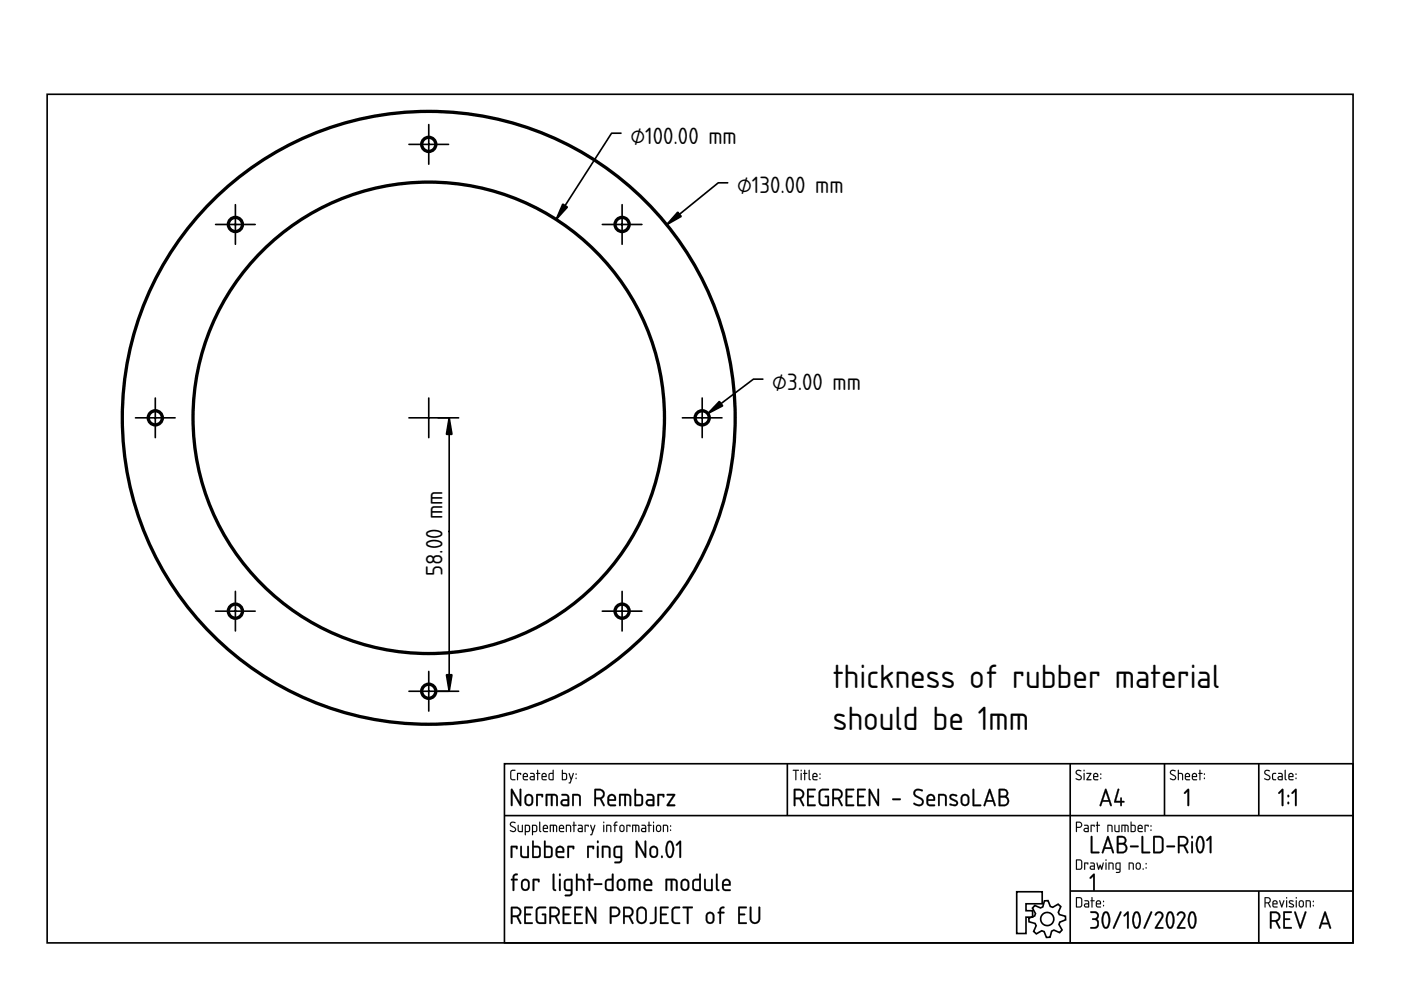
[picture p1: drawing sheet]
<svg xmlns="http://www.w3.org/2000/svg" width="297mm" height="210mm" viewBox="0 0 297 210" stroke-linecap="round" stroke-linejoin="round" font-family="sans-serif">
<defs><g id="words">
<g font-size="6.7">
<text x="176.5" y="145.9">thickness of rubber material</text>
<text x="176.5" y="154.8">should be 1mm</text>
</g>
<g font-size="4.7">
<text x="133.7" y="30.5">⌀100.00 mm</text>
<text x="156.3" y="41">⌀130.00 mm</text>
<text x="163.7" y="82.6">⌀3.00 mm</text>
<text x="93.8" y="122.2" transform="rotate(-90 93.8 122.2)">58.00 mm</text>
</g>
</g></defs>
<g fill="none" stroke="#000" stroke-width=".35">
<path d="M10 20h276.9v179.9h-276.9zM107 161.9h179.9v38h-179.9zM107 172.9h179.9M166.9 161.9v11M226.9 161.9v38M246.9 161.9v11M266.9 161.9v11M215.6 189.1h5.4v2.5h-3.5v1.5h1.4v1.4h-1.4v3.4h-1.9zM219.4 192l1.2 .5 .5-.2 .3-1.3h.8l.5 1.2 .5 .2 1.1-.7 .6 .5-.5 1.2 .2 .5 1.3 .4v.7l-1.2 .5-.2 .5 .7 1.2-.5 .5-1.2-.5-.5 .2-.4 1.3-.7 .1-.5-1.3-.5-.2-1.2 .7-.5-.5 .5-1.2-.2-.5-1.3-.4-.1-.7 1.3-.5 .1-.5-.6-1.2zM226.9 188.9h60M266.9 188.9v11"/>
<circle cx="222" cy="194.9" r="1.4"/>
</g>
<g fill="#000">
<path d="M251.8 167.3l.1-.1 .2 .2v3.3l-.2 .2-.1-.2v-2.9l-.5 .5-.3-.1zM231.8 185.3l.1-.1 .2 .2v3.3l-.2 .2-.1-.2v-2.9l-.5 .5-.3-.2z"/>
<path d="M108.2 174.4a.7 .7 0 0 1 1.1 .1h-.1a.48 .48 0 0 0-.5-.1 .48 .48 0 0 0-.3 .5l1 .8-.1 .6a.76 .76 0 0 1-1.2-.3l.9 .2 .2-.3-1.1-.9zM108.3 174.4l-.2 .6 .9 .5a.37 .37 0 0 1 .2 .6 .37 .37 0 0 1-.5 .1l-.5-.2v.2a.67 .67 0 0 0 .8 .2 .67 .67 0 0 0 .4-.7l-1.1-.9 .2-.4 .7 .1 .1-.1-.7-.2zM109.8 174.9l.2 .1v1.1l.6 .1v-1.2l.2-.1v1.5h-.6l-.3-.1zM109.8 174.9l.1 1.4 .9 .1v-1.5l-.1 .1v1.2h-.5l-.2-.1v-1.1zM111.5 175.1v1.1h.5l.1-1zM111.5 175.1l.7 .1-.1 1h-.6zM111.3 174.9h.8l.3 .4-.1 1-.8 .1-.1 .7-.1-.1zM111.3 174.9v2.1h.2v-.6h.5a.94 .94 0 0 0 .3-1.4zM113 175.1v1.1h.6v-1zM113 175.1l.7 .1-.1 1h-.6zM112.8 174.9h.9l.2 .4-.1 1-.8 .1-.1 .7-.1-.1zM112.8 174.9v2.1h.2v-.6h.5a.94 .94 0 0 0 .3-1.4zM114.3 174.2l.2 .1v1.7l.3 .3-.2 .1-.3-.3zM114.4 174.3l-.1 1.8 .1 .2 .2 .1-.1-2.1zM115.4 175.2l-.1 .3h.7l-.2-.4zM115.4 175.2a.36 .36 0 0 1 .4-.1 .36 .36 0 0 1 .2 .5h-.7zM115.3 175a.55 .55 0 0 1 .7 0 .55 .55 0 0 1 .1 .8l-.8-.1 .1 .4 .8 .2-.7 .1a.92 .92 0 0 1-.2-1.4zM115.3 175l-.2 .4 .1 .9 1 .1v-.2h-.8l-.1-.3v-.2h.9l-.1-.6-.5-.2zM116.6 174.9l1.4 .1 .1 .3v1.1l-.2-.1-.1-1.1-.3-.1v1.2l-.1 .1-.2-.1v-1.2h-.4v1.2l-.2 .1zM116.6 174.9v1.5l.2-.1v-1.2h.4l.2 1.3v-1.3h.5v1.2l.2 .1a1.36 1.36 0 0 0-.3-1.5zM118.8 175.2l-.1 .3h.7l-.2-.4zM118.8 175.2a.36 .36 0 0 1 .4-.1 .36 .36 0 0 1 .2 .5h-.7zM118.7 175a.56 .56 0 0 1 .7 0 .56 .56 0 0 1 .1 .8l-.8-.1 .1 .4 .8 .2-.7 .1a.92 .92 0 0 1-.2-1.4zM118.7 175l-.2 .4 .1 .9 1 .1v-.2h-.8l-.1-.3v-.2h.9l-.1-.6-.4-.2zM120 174.9h.7l.3 .1 .1 1.4-.2-.1-.1-1.1-.6-.1v1.2l-.2 .1zM120 174.9v1.5l.2-.1v-1.2l.7 .1 .1 1.2 .1-.7a.7 .7 0 0 0-.3-.8 .7 .7 0 0 0-.8 0zM121.6 174.2l.2 .1v.6l.5 .1-.5 .1v1.2l-.1 .1-.1-.1v-1.2l-.3-.1 .3-.1zM121.6 174.2v.7l-.2 .1 .2 .1 .1 1.3 .1-1.3 .4-.1-.4-.1v-.6zM122.7 175.8l.1 .4h.5v-.5zM122.7 175.8l.7-.1v.5h-.7zM122.6 174.9h.7l.3 .4-.1 1.1h-.6a.46 .46 0 0 1-.5-.4 .46 .46 0 0 1 .5-.5h.4v-.3l-.7-.1zM122.6 174.9v.1l.7 .2 .1 .4h-.5a.43 .43 0 0 0-.4 .4 .43 .43 0 0 0 .4 .4h.6l.1-1.1-.3-.4zM124 174.9l.8 .1-.1 .3-.1-.2h-.4v1.2l-.1 .1-.2-.1zM124 174.9l.1 1.5 .1-1.3h.4l.1 .2 .1-.3zM125.1 174.9l.3 .1 .3 1 .3-1 .1-.1 .1 .1-.8 2.1-.3-.1 .3-.1 .2-.6zM125.2 174.9l.4 1.4-.2 .6-.3 .1 .3 .1 .8-2.1h-.2l-.3 1-.4-1zM127.9 174.9l.2 .1v1.3l-.1 .1-.1-.1zM127.9 174.9l.1 1.5 .1-1.4zM127.9 174.4a.15 .15 0 0 1 .3 0 .15 .15 0 0 1-.3 0zM127.9 174.2v.3h.2v-.3zM128.5 174.9h.7l.3 .1 .1 1.4-.2-.1-.1-1.1-.6-.1v1.2l-.2 .1zM128.6 174.9v1.5l.1-.1v-1.2l.7 .1 .1 1.2 .1-.7a.7 .7 0 0 0-.2-.8 .7 .7 0 0 0-.8 0zM130.4 174.3l.5-.1v.2l-.4 .1v.4l.4 .1-.4 .1v1.2l-.2 .1-.1-1.3-.2-.1 .2-.1zM130.4 174.3l-.1 .6-.3 .1 .3 .1v1.3l.1-1.3 .5-.1-.5-.1 .1-.3 .4-.2v-.2zM131.6 175.2v.8l.5 .1 .1-.8-.2-.2zM131.6 175.1l.5 .1 .1 .6a.36 .36 0 0 1-.3 .4 .36 .36 0 0 1-.4-.3zM131.5 175a.55 .55 0 0 1 .6-.1 .55 .55 0 0 1 .3 .5l-.1 .8-.2 .2h-.5l-.3-.5v-.7zM131.5 175l-.1 .2-.1 .7a.53 .53 0 0 0 .6 .5 .53 .53 0 0 0 .5-.5l-.2-.9-.4-.1zM132.8 174.9l.9 .1-.1 .3-.1-.2h-.5v1.2l-.1 .1-.1-.1zM132.8 174.9l.1 1.5 .1-1.3h.5l.1 .2 .1-.3zM134 174.9l1.4 .1 .2 .3-.1 1.1-.2-.1v-1.1l-.4-.1v1.2l-.1 .1-.1-.1v-1.2h-.5v1.2l-.2 .1zM134.1 174.9l-.1 1.5 .2-.1v-1.2h.5l.1 1.3 .1-1.3h.4l.1 1.2 .1 .1a1.36 1.36 0 0 0-.2-1.5zM136.2 175.8l.1 .4h.5v-.5zM136.2 175.8l.6-.1v.5h-.6zM136 174.9h.8l.2 .4v1.1h-.7a.46 .46 0 0 1-.4-.4 .46 .46 0 0 1 .4-.5h.5v-.3l-.8-.1zM136 174.9v.1l.8 .2v.4h-.5a.43 .43 0 0 0-.4 .4 .43 .43 0 0 0 .4 .4h.7v-1.1l-.3-.4zM137.5 174.2l.2 .1v.6l.5 .1-.5 .1v1.2l-.1 .1-.1-.1v-1.2l-.2-.1 .2-.1zM137.5 174.2v.7l-.2 .1 .2 .1 .1 1.3 .1-1.3 .4-.1-.4-.1v-.6zM138.5 174.9l.2 .1v1.3l-.1 .1-.2-.1zM138.5 174.9l.1 1.5 .1-1.4zM138.4 174.4a.15 .15 0 0 1 .3 0 .15 .15 0 0 1-.3 0zM138.5 174.2v.3h.1v-.3zM139.4 175.2l-.1 .8 .5 .1 .1-.8-.2-.2zM139.4 175.1l.5 .1 .1 .6a.36 .36 0 0 1-.4 .4 .36 .36 0 0 1-.3-.3zM139.3 175a.55 .55 0 0 1 .6-.1 .55 .55 0 0 1 .3 .5l-.1 .8-.3 .2h-.4l-.3-.5v-.7zM139.3 175l-.2 .2v.7a.53 .53 0 0 0 .5 .5 .53 .53 0 0 0 .6-.5l-.2-.9-.4-.1zM140.6 174.9h.6l.4 .1v1.4l-.2-.1v-1.1l-.6-.1v1.2l-.2 .1zM140.6 174.9v1.5l.1-.1v-1.2l.7 .1 .2 1.2v-.7a.7 .7 0 0 0-.2-.8 .7 .7 0 0 0-.8 0zM142.1 175.9h.2v.3l-.2-.1zM142.1 175.9v.2h.1v-.2zM142.1 175h.2v.3h-.2zM142.1 175v.2h.2v-.2z"/>
<path d="M108.3 174.4a.64 .64 0 0 1 1 .1h-.1a.49 .49 0 0 0-.6-.1 .49 .49 0 0 0-.2 .5l.7 .5a.6 .6 0 0 1 .2 .8 .6 .6 0 0 1-.9 .1l-.3-.1 .1-.2a.51 .51 0 0 0 .6 .2 .51 .51 0 0 0 .4-.5l-1-.6-.1-.3zM109.8 174.9l.2 .1v1.1l.2 .1h.5v-1.2l.1-.1v1.5l-.9-.1zM111.5 175.1v1.1h.5l.2-1zM111.3 174.9a.77 .77 0 0 1 .9 .1 .77 .77 0 0 1 .2 .9l-.3 .5h-.6v.7h-.2zM113 175.1v1.1h.6l.1-1zM112.8 174.9a.77 .77 0 0 1 1 .1 .77 .77 0 0 1 .1 .9l-.2 .5h-.7v.7h-.2zM114.3 174.2l.2 .1v1.7l.3 .3-.2 .1-.3-.3zM115.4 175.2l-.1 .3h.7l-.2-.4zM115.3 175a.55 .55 0 0 1 .7 0 .55 .55 0 0 1 .1 .7h-.8l.1 .5 .8 .1-.7 .1a.91 .91 0 0 1-.2-1.4zM116.6 174.9h1.2a1.25 1.25 0 0 1 .2 1.5l-.1-1.2-.2-.1h-.2l-.1 1.3-.2-.1v-1.2h-.4v1.2l-.2 .1zM118.8 175.2l-.1 .3h.7l-.2-.4zM118.7 175a.55 .55 0 0 1 .7 0 .55 .55 0 0 1 .1 .7h-.8l.1 .5 .8 .1-.7 .1a.91 .91 0 0 1-.2-1.4zM120 174.9a.71 .71 0 0 1 .8 0 .71 .71 0 0 1 .3 .8l-.1 .7-.1-1.2-.7-.1v1.2l-.2 .1zM121.6 174.2l.2 .1v.6l.4 .1-.4 .1-.1 1.3-.1-1.3-.2-.1 .2-.1zM122.7 175.8l.1 .4h.5v-.5zM122.6 174.9h.7l.3 .4-.1 1.1h-.6a.44 .44 0 0 1-.4-.4 .44 .44 0 0 1 .4-.5h.4v-.3l-.7-.1zM124 174.9l.8 .1-.1 .3-.1-.2h-.4l-.1 1.3zM125.2 174.9l.1 .1 .4 1 .3-1h.2l-.8 2.1-.3-.1 .3-.1 .2-.6zM127.9 174.9l.2 .1-.1 1.4zM127.9 174.4a.15 .15 0 0 1 .3 0 .15 .15 0 0 1-.3 0zM128.5 174.9a.71 .71 0 0 1 .9 0 .71 .71 0 0 1 .2 .8l-.1 .7-.1-1.2-.7-.1v1.2l-.2 .1zM130.4 174.3l.5-.1v.2l-.4 .2v.3l.4 .1-.4 .1-.2 1.3-.1-1.3-.2-.1 .2-.1zM131.6 175.2l-.1 .7a.34 .34 0 0 0 .4 .3 .34 .34 0 0 0 .3-.4l-.1-.6zM131.5 175l.6-.1a.93 .93 0 0 1 0 1.5h-.4a.96 .96 0 0 1-.2-1.4zM132.8 174.9l.9 .1-.1 .3-.1-.2h-.5l-.1 1.3zM134.1 174.9h1.2a1.25 1.25 0 0 1 .2 1.5l-.2-1.2-.2-.1h-.2l-.1 1.3-.1-.1v-1.2h-.5v1.2l-.2 .1zM136.2 175.8l.1 .4h.5v-.5zM136 174.9h.7l.3 .4v1.1h-.7a.44 .44 0 0 1-.4-.4 .44 .44 0 0 1 .4-.5h.5v-.3l-.8-.1zM137.5 174.2l.2 .1v.6l.5 .1-.5 .1-.1 1.3-.1-1.3-.2-.1 .2-.1zM138.5 174.9l.2 .1-.1 1.4zM138.4 174.4a.15 .15 0 0 1 .3 0 .15 .15 0 0 1-.3 0zM139.4 175.2l-.1 .7a.34 .34 0 0 0 .3 .3 .34 .34 0 0 0 .4-.4l-.1-.6zM139.3 175l.6-.1a.93 .93 0 0 1-.1 1.5h-.4a.96 .96 0 0 1-.1-1.4zM140.6 174.9a.71 .71 0 0 1 .8 0 .71 .71 0 0 1 .3 .8l-.1 .7-.2-1.2-.6-.1v1.2l-.2 .1zM142.1 175.9h.2v.2h-.2zM142.1 175h.2v.3h-.2z"/>
<path d="M108.3 179.4l1.2-.1 .3 .2-.1 .5-.1 .1-.2-.1v-.3h-.8l.1 2-.3 .2-.2-.2zM108.3 179.4a4.3 4.3 0 0 0 .1 2.5l.2-.2v-2h.8l.2 .3 .1-.5-.2-.1zM110.3 179.4h.3l.1 1.9 .3 .2 .8 .1v-2.1l.2-.2 .2 .2-.1 2.4h-1.1l-.5-.2a3.6 3.6 0 0 1-.2-2.3zM110.4 179.4a3.7 3.7 0 0 0 .1 2.3l.5 .2h1.1v-2.4l-.1-.1-.2 .1v2.1h-.8l-.3-.3-.1-1.7v-.2zM113.2 179.7v1.9l.9-.1 .2-.4v-1.2l-.2-.2zM113.1 179.7l1.1 .1a2.22 2.22 0 0 1-.1 1.7l-1 .1zM112.8 178.3h.3l.1 .1v.9h1l.4 .4 .1 1.5-.2 .5a1.62 1.62 0 0 1-1.5 .2l-.2-.2zM112.9 178.3l-.1 3.4 .2 .2a1.57 1.57 0 0 0 1.4-.2l.2-.5v-1.4l-.4-.4h-1.1v-1zM115.7 179.7v1.9l.9-.1 .2-.4v-1.2l-.2-.2zM115.7 179.7l1 .1a2.22 2.22 0 0 1-.1 1.7l-.9 .1zM115.4 178.3h.3v.1v.9h1l.4 .4 .1 1.5-.2 .5a1.62 1.62 0 0 1-1.4 .2l-.3-.2zM115.4 178.3v3.4l.2 .2a1.57 1.57 0 0 0 1.3-.2l.2-.5v-1.4l-.4-.4h-1v-1zM118.3 179.9l-.1 .5h1.1l-.1-.5a.61 .61 0 0 0-.9 0zM118.3 179.9a.59 .59 0 0 1 .7-.2 .59 .59 0 0 1 .3 .8h-1.2zM118.1 179.5v.1a.92 .92 0 0 1 1.3 0 .92 .92 0 0 1 .1 1.2h-1.3l.1 .7h1.1l.3 .2-.3 .2h-.9a.92 .92 0 0 1-.7-1.2 1.17 1.17 0 0 1 .3-1.2zM118.1 179.6a2.22 2.22 0 0 0-.1 2.1l.5 .2h.9l.2-.2-.2-.1-1.1-.1-.2-.4v-.3l1.5-.1v-.7l-.2-.4-.7-.2zM120.3 179.4l1.2-.1 .3 .2-.1 .5-.1 .1-.2-.1v-.3h-.8l.1 2-.2 .2-.2-.2zM120.3 179.4a4.3 4.3 0 0 0 .2 2.5l.1-.2v-2h.8l.2 .3 .1-.5-.2-.1zM124.5 179.4l1.3-.1 .2 .2-.1 .5-.1 .1-.2-.1v-.3h-.8l.1 2-.2 .2-.2-.2zM124.6 179.4a4.3 4.3 0 0 0 .1 2.5l.1-.2v-2h.8l.2 .3 .1-.5-.1-.1zM126.6 179.4h.3l.1 .1v2.2l-.2 .2-.3-.2zM126.6 179.4v2.3l.2 .2 .1-.2v-2.2zM126.5 178.5a.26 .26 0 0 1 .5 0 .26 .26 0 0 1-.5 0zM126.6 178.3v.4h.3v-.4zM127.6 179.4l1.1-.1 .6 .2a3.5 3.5 0 0 1 .1 2.4h-.3v-.2l-.1-1.9-1-.1v2l-.1 .2h-.3zM127.7 179.4v2.4l.2-.1v-2h.8l.4 .2v1.8l.2 .2 .1-.2v-1.3a.8 .8 0 0 0-.7-1zM130.6 179.8l-.1 1.5 .2 .2 .9 .1v-1.9zM130.5 179.8l1.1-.1v1.9l-1.1-.1-.1-1.4zM130.3 179.5l.5-.2 1.1 .1v3l-.2 .5a1.42 1.42 0 0 1-1.5 0l.3-.2 .8-.1 .2-.1v-.6a1.01 1.01 0 0 1-1.4-.7v-1.3zM130.3 179.6l-.2 .5 .1 1.4 .4 .4h1v.4l-.3 .4h-.8l-.2 .2a1.05 1.05 0 0 0 1.6-.5v-2.9a1.64 1.64 0 0 0-1.6 .1zM134.8 178.3h.4l1.5 2.8-.1-2.7 .1-.1h.3v3.6l-.4-.1-1.4-2.7v2.6l-.1 .2h-.3zM134.9 178.3v3.5l.2-.1v-2.7l1.6 2.8h.3v-3.5l-.3 .1v2.7l-1.5-2.8zM138.2 179.8l-.1 .3v.9a.58 .58 0 0 0 .8 .4l.3-.5-.1-.9-.5-.3zM138.2 179.8l.4-.1 .4 .1 .2 .3v.8a.59 .59 0 0 1-.6 .7 .59 .59 0 0 1-.6-.6v-.9zM138 179.5a.94 .94 0 0 1 1.5 .7 1.53 1.53 0 0 1-.3 1.5l-.6 .2-.6-.2a1.81 1.81 0 0 1 0-2.2zM138 179.5l-.3 .7a1.4 1.4 0 0 0 .5 1.6 .89 .89 0 0 0 1.3-.8v-1l-.3-.4-.6-.2zM140.2 181.4h.2l.1 .5h-.3zM140.2 181.5v.3h.3v-.3zM141.9 178.6l-.4 1.3a2.09 2.09 0 0 0 .5 1.6l.3-.1 .2-.6v-1.2l-.3-.9zM141.9 178.6h.1a2.19 2.19 0 0 1 .6 1.9l-.3 .9-.4 .2-.3-.5-.2-1 .1-.8zM141.6 178.4l.4-.2 .5 .3 .4 .8 .1 .9a2.11 2.11 0 0 1-.8 1.7h-.4l-.3-.3-.4-1.1 .1-1.2zM141.6 178.4a2.82 2.82 0 0 0 .2 3.5l.6-.1 .2-.4 .3-.9-.1-1.2a.82 .82 0 0 0-.3-.8 .82 .82 0 0 0-.9-.1zM144 178.3l.2-.1 .2 .2v3.3l-.2 .2-.2-.2 .1-2.9-.5 .5-.3-.2zM144 178.3l-.7 .8 .3 .1 .5-.4v2.9l.1 .2 .2-.2v-3.3l-.1-.1z"/>
<path d="M108.3 179.4l1.2-.1 .2 .2-.1 .6-.2-.1v-.3h-.8v2l-.2 .2a3.9 3.9 0 0 1-.1-2.5zM110.3 179.4h.3l.1 .2v1.7l.3 .3h.8v-2.1l.2-.2 .1 .2v2.4h-1.1a.84 .84 0 0 1-.7-1.1zM113.2 179.7v1.9l.9-.1a1.91 1.91 0 0 0 0-1.8zM112.9 178.3l.3 .1v.9l1 .1 .4 .4 .1 1.4-.3 .5a1.59 1.59 0 0 1-1.4 .2l-.2-.2zM115.7 179.7v1.9l.9-.1a1.91 1.91 0 0 0 0-1.8zM115.4 178.3l.3 .1v.9l1 .1 .4 .4 .1 1.4-.2 .5a1.59 1.59 0 0 1-1.4 .2l-.3-.2zM118.3 179.9l-.1 .5h1.1a.58 .58 0 0 0-.3-.6 .58 .58 0 0 0-.7 .1zM118.1 179.6a.92 .92 0 0 1 1.2 0 .92 .92 0 0 1 .2 1.2h-1.3l.1 .7 1.1 .1 .2 .1-.2 .2h-.9a.89 .89 0 0 1-.7-1.2 1.14 1.14 0 0 1 .3-1.1zM120.3 179.4l1.2-.1 .3 .2-.2 .6-.2-.1v-.3h-.8v2l-.1 .2a3.9 3.9 0 0 1-.2-2.5zM124.5 179.4l1.3-.1 .2 .2-.2 .6-.1-.1-.1-.3h-.8v2l-.1 .2a3.9 3.9 0 0 1-.2-2.5zM126.6 179.4h.3v.1v2.2l-.1 .2-.2-.2zM126.6 178.5a.24 .24 0 0 1 .4 0 .24 .24 0 0 1-.4 0zM127.7 179.4a1.44 1.44 0 0 1 1.7 .5v1.8l-.1 .2-.2-.2v-1.8l-.4-.2h-.7v2l-.2 .2a3.9 3.9 0 0 1-.1-2.5zM130.6 179.8l-.2 .3v1.2l.3 .2 .9 .1v-1.9zM130.3 179.6l.5-.3 1.1 .1v3a.79 .79 0 0 1-1 .6h-.6v-.3l1-.1 .2-.1v-.6a1.06 1.06 0 0 1-1.4-.5v-1.3zM134.9 178.3h.3l1.5 2.8v-2.7v-.1h.3v3.6l-.3-.1-1.5-2.7v2.6l-.1 .2h-.3zM138.2 179.8l-.1 .3-.1 .9a.57 .57 0 0 0 .6 .6 .57 .57 0 0 0 .6-.7v-.8l-.2-.3-.4-.1zM138 179.5a.92 .92 0 0 1 1.5 .7 1.51 1.51 0 0 1-.3 1.5 .92 .92 0 0 1-1 .1 .92 .92 0 0 1-.5-.8v-1zM140.2 181.5h.3v.4h-.3zM141.9 178.6l-.4 1.3a2.07 2.07 0 0 0 .5 1.7 2.3 2.3 0 0 0 .5-2.3l-.3-.6zM141.6 178.4a.84 .84 0 0 1 .9 0 .84 .84 0 0 1 .3 .9l.1 .9a2.09 2.09 0 0 1-.7 1.7h-.2a1.53 1.53 0 0 1-.9-1.7l.2-1.2zM144 178.3l.2-.1 .2 .2v3.3l-.2 .2-.2-.2v-2.9l-.4 .5-.3-.2z"/>
<path d="M108.3 163.4l.9-.2v.2l-.6 .1-.2 .1v1.3l.2 .3h.6l.1 .2h-.8l-.3-.3v-1.4zM109.6 163.9l.9 .1-.1 .3-.1-.2h-.5l-.1 1.3zM111.1 164.2v.3h.6l-.2-.4zM111 164a.55 .55 0 0 1 .8 0 .55 .55 0 0 1 0 .8h-.7l.1 .4 .7 .1-.6 .1a.91 .91 0 0 1-.3-1.4zM112.6 164.8v.4h.6v-.4zM112.4 163.9h.7l.3 .4-.1 1.1h-.6a.44 .44 0 0 1-.4-.4 .44 .44 0 0 1 .4-.5h.5l-.1-.3-.7-.1zM113.9 163.2l.2 .1v.6l.4 .1-.4 .1-.1 1.3-.1-1.3-.2-.1 .2-.1zM115.1 164.2l-.1 .3h.7l-.2-.4zM115 164a.55 .55 0 0 1 .7 0 .55 .55 0 0 1 .1 .8h-.8l.1 .4 .8 .1-.7 .1a.91 .91 0 0 1-.2-1.4zM116.6 164.1l-.1 .1a.63 .63 0 0 0 0 .7 .63 .63 0 0 0 .7 .3v-1.1zM116.4 164l.8-.1v-.6l.2-.1v2.2h-.8l-.3-.2zM119.3 164.1v1.1h.5a.78 .78 0 0 0 .2-1zM119.2 163.2l.1 .1v.6h.7l.2 .3v.8l-.2 .4-.9-.1zM120.6 163.9l.2 .1 .3 1 .4-1h.2l-.8 2.1-.3-.1 .2-.1 .2-.6zM122.1 164.9h.1v.2h-.1zM122.1 164h.1v.3h-.1z"/>
<path d="M108.3 163.3l1-.1v.2l-.7 .1-.2 .1v1.3l.1 .2 .8 .1v.2h-.8l-.3-.3v-1.4zM108.4 163.4l-.2 .3v1.4l.3 .3h.7v-.2h-.6l-.2-.3v-1.3l.2-.2h.6v-.2zM109.6 163.9l.9 .1-.1 .3-.1-.2h-.5v1.2l-.1 .1-.1-.1zM109.7 163.9v1.5l.1-1.3h.5l.1 .2 .1-.3zM111.1 164.2v.3h.6l-.2-.4zM111.1 164.2a.36 .36 0 0 1 .5-.1 .36 .36 0 0 1 .1 .5h-.7zM111 164a.55 .55 0 0 1 .8 0 .55 .55 0 0 1 0 .8h-.7v.3l.9 .2-.7 .1a.92 .92 0 0 1-.3-1.4zM111 164l-.2 .4 .2 .9 .9 .1v-.1l-.8-.1-.1-.3v-.2h.9l-.1-.6-.4-.2zM112.6 164.8v.4h.6v-.4zM112.5 164.8l.7-.1v.5h-.6zM112.4 163.9h.7l.3 .4v1.1h-.7a.46 .46 0 0 1-.4-.4 .46 .46 0 0 1 .4-.5h.5l-.1-.3-.7-.1zM112.4 163.9v.2l.8 .1v.4h-.5a.43 .43 0 0 0-.4 .4 .43 .43 0 0 0 .4 .4h.6l.1-1.1-.3-.4zM113.9 163.2l.2 .1v.6l.5 .1-.5 .1v1.2l-.1 .1-.1-.1v-1.2l-.3-.1 .3-.1zM113.9 163.3v.6l-.2 .1 .2 .1 .1 1.3 .1-1.3 .4-.1-.4-.1v-.6zM115.1 164.2l-.1 .3h.7l-.2-.4zM115.1 164.2a.36 .36 0 0 1 .4-.1 .36 .36 0 0 1 .2 .5h-.7zM115 164a.55 .55 0 0 1 .8 0 .55 .55 0 0 1 0 .8h-.8l.1 .3 .8 .2-.7 .1a.92 .92 0 0 1-.2-1.4zM115 164l-.2 .4 .1 .9 1 .1v-.1l-.8-.1-.1-.3v-.2h.9l-.1-.6-.4-.2zM116.6 164.1l-.1 1 .7 .1v-1.1zM116.6 164.1h.6v1.1h-.3a.65 .65 0 0 1-.3-1.1zM116.4 164l.8-.1v-.6l.2-.1v2.2h-.8l-.3-.2zM116.4 164l-.1 1.2 .3 .2h.7l.1-2.1h-.2v.6zM119.3 164.1v1.1h.5a.76 .76 0 0 0 0-1.1zM119.3 164.1h.5a.73 .73 0 0 1 .2 1l-.7 .1zM119.1 163.2l.3 .1-.1 .6h.7l.2 .3v1l-.2 .2-.9-.1zM119.2 163.2l-.1 2.1 .9 .1 .2-.4v-.8l-.2-.3h-.7v-.6zM120.6 163.9l.2 .1 .3 1 .3-1 .2-.1 .1 .1-.8 2.1-.3-.1 .2-.1 .2-.6zM120.6 163.9l.4 1.4-.2 .6-.2 .1 .3 .1 .8-2.1h-.2l-.4 1-.3-1zM122 164.9h.2v.3h-.2zM122.1 164.9v.2h.1v-.2zM122 164h.2v.3h-.2zM122.1 164v.2l.1 .1v-.3z"/>
<path d="M108.3 167.3h.4l1.5 2.8v-2.7v-.1h.3v3.6l-.3-.1-1.5-2.7v2.6l-.1 .2h-.3zM108.4 167.3v3.5l.2-.1v-2.7l1.6 2.8h.3v-3.5l-.3 .1v2.8l-1.5-2.9zM111.7 168.8l-.1 .3v.9a.58 .58 0 0 0 .8 .5l.3-.6-.1-.9-.5-.3zM111.7 168.8l.4-.1 .4 .1 .2 .3v.8a.59 .59 0 0 1-.5 .7 .59 .59 0 0 1-.7-.6l.1-.9zM111.5 168.5a.92 .92 0 0 1 1-.1 .92 .92 0 0 1 .6 .8 1.53 1.53 0 0 1-.3 1.5l-.7 .2-.6-.2a1.81 1.81 0 0 1 0-2.2zM111.6 168.6l-.4 .6a1.4 1.4 0 0 0 .5 1.6 .89 .89 0 0 0 1.3-.8v-1l-.2-.4-.7-.2zM113.7 168.4l1.2-.1 .3 .2-.1 .5-.1 .1-.2-.1v-.3h-.8l.1 2-.3 .2-.2-.2zM113.7 168.4a4.3 4.3 0 0 0 .1 2.5l.2-.2v-2h.8l.2 .3 .1-.5-.2-.1zM115.7 168.3h1.8l.5 .2a3 3 0 0 1 .3 2.4h-.4v-.2l-.1-1.9-.6-.1v2l-.2 .2-.2-.2v-2h-.7v2l-.1 .2h-.3zM115.8 168.4v2.5l.2-.2v-2h.8l.1 2.1h.2v-.1v-2h.6l.2 .2v1.8l.2 .2 .2-.2v-1.2a.81 .81 0 0 0-.8-1.1zM119.3 169.9l-.1 .4 .2 .2 .9 .1v-.8zM119.3 169.9l1-.1v.8l-1-.1-.1-.3zM119.1 168.4l1.1-.1 .5 .6v1.9l-.2 .2h-1a.77 .77 0 0 1-.7-.8 .77 .77 0 0 1 .8-.8h.7v-.5l-.2-.2h-1zM119.1 168.4v.2l1 .1 .2 .2v.6h-.7a.72 .72 0 0 0-.7 .7 .72 .72 0 0 0 .6 .7l1.1-.1v-1.9l-.4-.5zM121.3 168.4l1.1-.1 .6 .3a3.5 3.5 0 0 1 .1 2.3h-.3v-.2l-.1-1.9-1-.1v2l-.1 .2h-.3zM121.4 168.4v2.4l.2-.1v-2h.8l.4 .2v1.8l.2 .2 .1-.2v-1.3a.8 .8 0 0 0-.7-1zM126.4 167.6v1.5l.9-.1 .4-.1a.74 .74 0 0 0 .1-.8 .74 .74 0 0 0-.6-.5zM126.3 167.6h1l.4 .2a.8 .8 0 0 1 0 1.1 .8 .8 0 0 1-1 .2h-.4zM126 167.3l.2-.1a1.67 1.67 0 0 1 1.9 .6 1.12 1.12 0 0 1-.6 1.6l.7 1.2v.3l-.4-.1-.6-1.3h-.8v1.2l-.1 .2h-.3zM126.1 167.3l-.1 3.4 .2 .2 .1-.2v-1.3h.9l.7 1.4 .2 .1 .1-.3-.7-1.2 .6-.5 .1-.6-.2-.6a1.71 1.71 0 0 0-1.9-.4zM129.3 168.9l-.2 .6h1.2l-.2-.6a.61 .61 0 0 0-.8 0zM129.2 168.9a.59 .59 0 0 1 .8-.2 .59 .59 0 0 1 .3 .8h-1.2zM129.1 168.5a.94 .94 0 0 1 1.2 .1 .94 .94 0 0 1 .1 1.2h-1.3l.2 .7h1.1l.2 .3-.2 .2h-.9a.92 .92 0 0 1-.8-1.3 1.08 1.08 0 0 1 .4-1.1zM129.1 168.6a2.22 2.22 0 0 0-.1 2.1l.5 .2h.9l.2-.1-.2-.2-1.1-.1-.2-.4v-.3l1.5-.1v-.7l-.2-.4-.7-.2zM131.3 168.3h1.8l.5 .2a3 3 0 0 1 .2 2.4h-.3l-.1-.2-.1-1.9-.6-.1v2l-.2 .2-.2-.2 .1-2h-.8v2v.2h-.3zM131.3 168.4v2.5l.3-.2v-2h.8v2.1h.3v-.1v-2h.5l.3 .2v1.8l.2 .2 .1-.2v-1.2a.81 .81 0 0 0-.7-1.1zM134.9 168.7v1.9l.9-.1 .2-.3-.1-1.3-.2-.2zM134.8 168.7l1.1 .1a2.22 2.22 0 0 1-.1 1.7l-1 .1zM134.5 167.3h.3l.1 .1v.9l1 .1 .4 .3 .1 1.5-.3 .5a1.62 1.62 0 0 1-1.4 .2l-.2-.1zM134.6 167.3l-.1 3.5 .2 .1a1.57 1.57 0 0 0 1.4-.2l.2-.5v-1.4l-.4-.4h-1.1v-1zM137.4 169.9l-.1 .4 .2 .2 .9 .1v-.8zM137.3 169.9l1.1-.1v.8l-1-.1-.2-.3zM137.1 168.4l1.1-.1 .5 .6 .1 1.9-.3 .2h-.9a.77 .77 0 0 1-.7-.8 .77 .77 0 0 1 .7-.8h.8l-.1-.5-.2-.2h-1zM137.2 168.4v.2l1 .1 .2 .2v.6h-.8a.72 .72 0 0 0-.7 .7 .72 .72 0 0 0 .7 .7l1.1-.1v-1.9l-.5-.5zM139.4 168.4l1.2-.1 .3 .2-.1 .5-.1 .1-.2-.1v-.3h-.8l.1 2-.2 .2-.2-.2zM139.4 168.4a4.3 4.3 0 0 0 .2 2.5l.1-.2v-2h.8l.2 .3 .1-.5-.2-.1zM141.4 168.4h1.7l.1 .2-1.3 2 1.1-.1 .1 .1v.3h-1.7v-.3l1.3-1.9h-1.2h-.1zM141.4 168.4l.1 .3h1.2l-1.3 1.9v.3h1.7l-.1-.3h-1.2l1.3-2v-.2z"/>
<path d="M108.4 167.3h.3l1.5 2.8v-2.7v-.1h.3v3.6l-.3-.1-1.5-2.7v2.6l-.1 .2h-.2zM111.7 168.8l-.1 .3v.9a.57 .57 0 0 0 .6 .6 .57 .57 0 0 0 .5-.7v-.8l-.2-.3-.4-.1zM111.5 168.5a.92 .92 0 0 1 1.5 .7 1.51 1.51 0 0 1-.3 1.5 .92 .92 0 0 1-.9 .1 .92 .92 0 0 1-.6-.8v-1zM113.7 168.4l1.2-.1 .2 .2-.1 .6-.2-.1v-.3h-.8v2l-.2 .2a3.9 3.9 0 0 1-.1-2.5zM115.8 168.4l1.7-.1a.84 .84 0 0 1 .8 1.2v1.2l-.2 .2-.2-.2v-1.8l-.2-.2h-.5v2l-.1 .2h-.2l-.1-2.2h-.7v2l-.1 .2h-.3zM119.3 169.9l-.1 .4 .2 .2 .9 .1v-.8zM119.1 168.4h1.1l.5 .5v1.9l-.2 .1h-1a.74 .74 0 0 1-.7-.7 .74 .74 0 0 1 .8-.8h.7v-.5l-.2-.2-1-.1zM121.4 168.4a1.44 1.44 0 0 1 1.7 .5v1.8l-.1 .2-.2-.2v-1.8l-.4-.2h-.7v2l-.2 .2a3.9 3.9 0 0 1-.1-2.5zM126.4 167.6v1.5a1.06 1.06 0 0 0 1.5-.8l-.1-.3-.5-.4zM126.1 167.3h.1a1.71 1.71 0 0 1 1.8 .4 1.12 1.12 0 0 1-.5 1.7l.7 1.2v.3l-.3-.1-.7-1.3h-.8v1.2l-.1 .2h-.3zM129.3 168.9l-.2 .6h1.2a.58 .58 0 0 0-.3-.7 .58 .58 0 0 0-.7 .1zM129.1 168.6a.92 .92 0 0 1 1.2 0 .92 .92 0 0 1 .1 1.2h-1.3l.2 .7 1.1 .1 .2 .2-.2 .1h-.9a.89 .89 0 0 1-.7-1.2 1.14 1.14 0 0 1 .3-1.1zM131.3 168.4l1.8-.1a.84 .84 0 0 1 .7 1.2v1.2l-.1 .2-.2-.2-.1-1.8-.2-.2h-.5v2v.2h-.3v-2.2h-.8v2v.2h-.3zM134.9 168.7v1.9l.9-.1a1.91 1.91 0 0 0-.1-1.8zM134.5 167.3l.4 .1v.9l1 .1 .4 .4v1.4l-.2 .5a1.59 1.59 0 0 1-1.4 .2l-.2-.1zM137.4 169.9l-.1 .4 .2 .2 .9 .1v-.8zM137.1 168.4h1.1l.5 .5v1.9l-.2 .1h-.9a.74 .74 0 0 1-.7-.7 .74 .74 0 0 1 .7-.8h.8l-.1-.5-.1-.2-1.1-.1zM139.4 168.4l1.2-.1 .3 .2-.2 .6-.2-.1v-.3h-.8v2l-.1 .2a3.9 3.9 0 0 1-.2-2.5zM141.4 168.4h1.7v.2l-1.2 2h1.1h.1v.3h-1.7v-.3l1.3-1.9h-1.2l-.1-.1z"/>
<path d="M168.1 163.2h1.2l.1 .1-.6 .1 .1 1.9-.2 .1-.1-.1v-1.9h-.5zM168.1 163.2v.2h.5l.1 2 .1-2 .6-.1zM169.8 163.9l.2 .1v1.3l-.1 .1-.2-.1zM169.8 163.9l.1 1.5 .1-1.4zM169.7 163.4a.15 .15 0 0 1 .3 0 .15 .15 0 0 1-.3 0zM169.8 163.2v.3h.1v-.3zM170.5 163.2l.2 .1v.6l.5 .1-.5 .1v1.2l-.1 .1-.1-.1v-1.2l-.2-.1 .2-.1zM170.5 163.3v.6l-.2 .1 .2 .1 .1 1.3 .1-1.3 .4-.1-.4-.1v-.6zM171.5 163.2l.2 .1v1.7l.2 .3-.1 .1-.4-.3zM171.5 163.3v1.8v.2l.3 .1-.1-2.1zM172.5 164.2l-.1 .3h.7l-.2-.4zM172.5 164.2a.36 .36 0 0 1 .5-.1 .36 .36 0 0 1 .1 .5h-.7zM172.4 164a.55 .55 0 0 1 .8 0 .55 .55 0 0 1 0 .8h-.8l.1 .3 .8 .2-.6 .1a.92 .92 0 0 1-.3-1.4zM172.4 164l-.2 .4 .2 .9 .9 .1v-.1l-.8-.1-.1-.3v-.2h.9l-.1-.6-.4-.2zM173.8 164.9h.1v.3h-.1zM173.8 164.9v.2h.1v-.2zM173.8 164h.1l.1 .3h-.2zM173.8 164v.2l.1 .1v-.3z"/>
<path d="M168.1 163.2l1.3 .1-.6 .1-.1 2-.1-2h-.5zM169.8 163.9l.2 .1-.1 1.4zM169.8 163.4a.14 .14 0 0 1 .2 0 .14 .14 0 0 1-.2 0zM170.5 163.2l.2 .1v.6l.5 .1-.5 .1-.1 1.3-.1-1.3-.2-.1 .2-.1zM171.5 163.2l.2 .1v1.7l.2 .3-.1 .1-.3-.3zM172.5 164.2l-.1 .3h.7l-.2-.4zM172.4 164a.55 .55 0 0 1 .8 0 .55 .55 0 0 1 0 .8h-.8l.1 .4 .8 .1-.6 .1a.91 .91 0 0 1-.3-1.4zM173.8 164.9h.1v.2h-.1zM173.8 164h.1v.3h-.1z"/>
<path d="M168.7 167.6v1.5a1.06 1.06 0 0 0 1.5-.8l-.1-.3-.5-.4zM168.3 167.3h.2a1.71 1.71 0 0 1 1.8 .4 1.12 1.12 0 0 1-.5 1.7l.7 1.2v.3l-.3-.1-.7-1.3h-.9v1.2v.2h-.3zM171.2 167.3h1.7v.2l-.1 .1h-1.3v1.1h.9l.2 .2-.2 .2h-.9v1.5h1.3h.1v.3h-1.7zM173.8 167.5l.7-.3 1.2 .1v.2l-.1 .1-1.4 .1-.3 .5v1.9l.3 .4 1.2 .1v-1.5h-.4l-.1-.2 .1-.2 .7 .1v2.1h-1.5l-.5-.4-.1-2.4zM176.8 167.6v1.5a1.06 1.06 0 0 0 1.5-.8l-.1-.3-.4-.4zM176.5 167.3h.1a1.71 1.71 0 0 1 1.8 .4 1.12 1.12 0 0 1-.4 1.7l.6 1.2v.3l-.3-.1-.7-1.3h-.8v1.2v.2h-.3zM179.3 167.3h1.8v.2l-.2 .1h-1.3v1.1h1l.1 .2-.1 .2h-1v1.5h1.3h.2v.3h-1.8zM181.8 167.3h1.7v.2l-.1 .1h-1.3v1.1h.9l.2 .2-.2 .2h-.9v1.5h1.3h.1v.3h-1.7zM184.2 167.3h.3l1.5 2.8v-2.7l.1-.1h.2v3.6l-.3-.1-1.5-2.7v2.6v.2h-.3zM189.2 169.3h1.6l.2 .2-.2 .1h-1.5h-.1zM193.9 167.5a1.41 1.41 0 0 1 1.8 .1l-.2 .2a.92 .92 0 0 0-1.5 .4l.4 .5a1.9 1.9 0 0 1 1.4 1 1.07 1.07 0 0 1-.5 1.2 1.07 1.07 0 0 1-1.2-.2l-.4-.2 .1-.3a1.19 1.19 0 0 0 1.7 0 .58 .58 0 0 0-.4-.7l-1.3-.9-.2-.4zM196.9 168.9l-.1 .6h1.1a.58 .58 0 0 0-.3-.7 .58 .58 0 0 0-.7 .1zM196.7 168.6a.92 .92 0 0 1 1.3 0 .92 .92 0 0 1 .1 1.2h-1.3l.1 .7 1.1 .1 .3 .2-.3 .1h-.9a.89 .89 0 0 1-.7-1.2 1.14 1.14 0 0 1 .3-1.1zM198.9 168.4a1.44 1.44 0 0 1 1.8 .5v1.8l-.1 .2-.2-.2-.1-1.8-.3-.2h-.8v2l-.1 .2a3.9 3.9 0 0 1-.2-2.5zM201.5 168.5a1.2 1.2 0 0 1 1.4 .2l-.1 .2-.6-.2a.34 .34 0 0 0-.4 0 .34 .34 0 0 0-.1 .4l1 .6a.71 .71 0 0 1 .3 1 .71 .71 0 0 1-1 .2l-.7-.2v-.3h.2a.78 .78 0 0 0 1.3-.1l-.3-.3-.8-.4a.66 .66 0 0 1-.2-1.1zM204.2 168.8l-.1 .3-.1 .9a.57 .57 0 0 0 .6 .6 .57 .57 0 0 0 .6-.7v-.8l-.2-.3-.4-.1zM204 168.5a.92 .92 0 0 1 1.5 .7 1.51 1.51 0 0 1-.3 1.5 .92 .92 0 0 1-1 .1 .92 .92 0 0 1-.5-.8v-1zM206.2 167.3h.3l.1 .1v3.2h1.2h.2v.3h-1.8zM209.7 167.3l.3 .1 1.1 3.3-.2 .2-.4-.9h-1.3l-.4 .9-.3-.1zM209.8 168l-.5 1.7h1.1zM211.8 167.3l.9-.1a.93 .93 0 0 1 1 .6 .93 .93 0 0 1-.3 1.1 1.11 1.11 0 0 1 .5 1.2 1.11 1.11 0 0 1-.9 .8h-1.2zM212.1 169.1v1.5h.8a.74 .74 0 0 0 .7-.8 .74 .74 0 0 0-.7-.7zM212.1 167.6v1.1h.7a.56 .56 0 0 0 .6-.5 .56 .56 0 0 0-.6-.6z"/>
<path d="M168.7 167.6v1.5l.9-.1 .4-.1a.74 .74 0 0 0 .1-.8 .74 .74 0 0 0-.7-.5zM168.6 167.6h1l.3 .2a.8 .8 0 0 1 .1 1.1 .8 .8 0 0 1-1 .2h-.4zM168.3 167.3l.2-.1a1.67 1.67 0 0 1 1.9 .6 1.12 1.12 0 0 1-.6 1.6l.7 1.2v.3l-.4-.1-.6-1.3h-.9l.1 1.2-.1 .2h-.3zM168.4 167.3l-.1 3.4 .2 .2 .1-.2v-1.3h.9l.7 1.4 .2 .1 .1-.3-.7-1.2 .6-.5 .1-.6-.3-.6a1.71 1.71 0 0 0-1.8-.4zM171.2 167.3h1.7v.3h-.1h-1.3v1.1h.9l.2 .2-.2 .2h-.9v1.5l1.3-.1 .1 .1v.3h-1.8zM171.2 167.3v3.6h1.7l-.1-.3h-1.4v-1.6h1l.2-.1-.2-.2h-1v-1.1h1.4l.1-.3zM173.8 167.5a1.87 1.87 0 0 1 1.8-.3l.1 .1v.3h-1.3l-.4 .3-.1 2.1 .3 .5 1.2 .1v-1.5h-.4l-.2-.2 .2-.2 .7 .1 .1 1.9-.2 .2h-1.4l-.5-.4-.2-2.4zM173.9 167.5l-.3 .6 .1 2.4 .5 .4 1.5-.1v-2l-.7-.1-.1 .2 .5 .1v1.6l-1.2-.1-.3-.4v-1.9l.3-.6h1.4l.1-.1v-.2h-1.2zM176.8 167.6v1.5l1-.1 .3-.1a.74 .74 0 0 0 .1-.8 .74 .74 0 0 0-.6-.5zM176.8 167.6h1l.3 .2a.8 .8 0 0 1 .1 1.1 .8 .8 0 0 1-1 .2h-.4zM176.5 167.3l.1-.1a1.67 1.67 0 0 1 2 .6 1.12 1.12 0 0 1-.6 1.6l.6 1.2v.3l-.3-.1-.7-1.3h-.8v1.2v.2h-.3zM176.5 167.3v3.4l.1 .2 .2-.2v-1.3h.8l.7 1.4 .3 .1v-.3l-.6-1.2 .5-.5 .1-.6-.2-.6a1.71 1.71 0 0 0-1.9-.4zM179.3 167.3h1.8v.3h-.2h-1.3v1.1h1l.2 .2-.2 .2h-1v1.5l1.3-.1 .2 .1v.3h-1.8zM179.3 167.3v3.6h1.7l-.1-.3h-1.3v-1.6h1l.1-.1-.1-.2h-1v-1.1h1.3l.1-.3zM181.8 167.3h1.7v.3h-.1h-1.3v1.1h.9l.2 .2-.2 .2h-.9v1.5l1.3-.1 .1 .1v.3h-1.8zM181.8 167.3v3.6h1.7l-.1-.3h-1.4v-1.6h1l.2-.1-.2-.2h-1v-1.1h1.4l.1-.3zM184.2 167.3h.3l1.5 2.8v-2.7l.1-.1h.2v3.6l-.3-.1-1.5-2.7v2.6v.2h-.3zM184.2 167.3v3.5l.3-.1v-2.7l1.5 2.8h.3v-3.5l-.2 .1v2.8l-1.6-2.9zM189.2 169.3h1.6l.2 .2-.2 .2h-1.5l-.1-.1zM189.2 169.3l.1 .3h1.5l.2-.1-.2-.2zM193.9 167.5a1.41 1.41 0 0 1 1.8 .1l-.2 .2a.91 .91 0 0 0-1.5 .4l.4 .5a1.92 1.92 0 0 1 1.4 1v.6l-.2 .4a1.47 1.47 0 0 1-2-.3l.2-.2 1.1 .3h.3l.2-.3a.55 .55 0 0 0-.3-.7l-1.3-.8-.2-.5zM193.9 167.5a.91 .91 0 0 0 .3 1.5l.9 .5a.64 .64 0 0 1 .3 .9 .64 .64 0 0 1-1 .1l-.6-.3-.1 .2 .1 .2a1.13 1.13 0 0 0 1.3 .3 1.13 1.13 0 0 0 .7-1.2l-.5-.6-.9-.4a.56 .56 0 0 1-.3-.9l.3-.2 1.1 .1 .1-.1-.1-.2-1-.1zM196.9 168.9l-.1 .6h1.1l-.1-.6a.61 .61 0 0 0-.9 0zM196.9 168.9a.59 .59 0 0 1 .7-.2 .59 .59 0 0 1 .3 .8h-1.1zM196.7 168.5a.94 .94 0 0 1 1.3 .1 .94 .94 0 0 1 .1 1.2h-1.3l.2 .7h1l.3 .3-.3 .2h-.9a.92 .92 0 0 1-.7-1.3 1.08 1.08 0 0 1 .3-1.1zM196.8 168.6a2.22 2.22 0 0 0-.2 2.1l.5 .2h.9l.2-.1-.2-.2-1.1-.1-.1-.4v-.3l1.4-.1v-.7l-.2-.4-.7-.2zM198.9 168.4l1.1-.1 .6 .3a3.5 3.5 0 0 1 .1 2.3h-.3l-.1-.2v-1.9l-1.1-.1 .1 2-.1 .2h-.3zM199 168.4v2.4l.2-.1v-2h.8l.4 .2v1.8l.2 .2 .1-.2v-1.3a.8 .8 0 0 0-.7-1zM201.4 168.5a1.2 1.2 0 0 1 1.6 .2l-.2 .2a.81 .81 0 0 0-1.1 .1l.1 .2 .9 .5a.68 .68 0 0 1 .4 .8 .68 .68 0 0 1-.9 .4l-.9-.2 .1-.3 1 .1 .3-.1v-.3l-1-.5a.68 .68 0 0 1-.3-1.1zM201.5 168.5l-.2 .5 .2 .4 1.1 .6 .2 .3a.8 .8 0 0 1-1.3 .1h-.2l.1 .3 1.1 .2 .3-.1a.61 .61 0 0 0 .3-.6 .61 .61 0 0 0-.4-.5l-.9-.4-.2-.3a.61 .61 0 0 1 1-.2h.3l-.1-.3-.9-.1zM204.2 168.8l-.1 .3v.9a.58 .58 0 0 0 .8 .5l.2-.6v-.9l-.5-.3zM204.2 168.8l.4-.1 .4 .1 .2 .3v.8a.59 .59 0 0 1-.6 .7 .59 .59 0 0 1-.6-.6v-.9zM204 168.5a.92 .92 0 0 1 1-.1 .92 .92 0 0 1 .5 .8 1.53 1.53 0 0 1-.3 1.5l-.6 .2-.6-.2a1.81 1.81 0 0 1 0-2.2zM204 168.6l-.3 .6a1.4 1.4 0 0 0 .5 1.6 .89 .89 0 0 0 1.3-.8v-1l-.3-.4-.6-.2zM206.2 167.3h.3l.1 .1v3.2l1.2-.1 .2 .1v.3h-1.8zM206.3 167.3v3.6h1.7v-.3h-.2h-1.3v-3.2zM209.7 167.3l.3 .1 1.1 3.2-.2 .4-.2-.2-.2-.8h-1.3l-.4 .9h-.2l-.1-.1zM209.7 167.3l-1.1 3.5 .1 .1 .2-.1 .2-.8h1.4l.4 .9 .2-.2-1.1-3.3zM209.8 168l-.5 1.7h1.1zM209.8 167.9l.6 1.8h-1.2zM211.8 167.2h1.2l.4 .2a.88 .88 0 0 1 0 1.5 1.11 1.11 0 0 1 .6 1.2 1.11 1.11 0 0 1-1 .9l-1.2-.1-.1-3.4zM211.8 167.3v3.6h1.2a1.08 1.08 0 0 0 .9-.9 1.08 1.08 0 0 0-.5-1.1 .9 .9 0 0 0 .3-1.1 .9 .9 0 0 0-1-.5zM212.1 169.1v1.5h.8a.73 .73 0 0 0 .6-.5 .73 .73 0 0 0-.1-.7l-.3-.2zM212.1 169.1h.8a.77 .77 0 0 1 .7 .7 .77 .77 0 0 1-.7 .8h-.8zM212.1 167.6v1.1h.7a.53 .53 0 0 0 .6-.5 .53 .53 0 0 0-.6-.6zM212.1 167.6h.7a.58 .58 0 0 1 .6 .6 .58 .58 0 0 1-.6 .5h-.7z"/>
<path d="M228.2 163.4a.7 .7 0 0 1 1 .1v.1a.48 .48 0 0 0-.6-.1 .48 .48 0 0 0-.3 .4l1 .8-.1 .6a.76 .76 0 0 1-1.1-.3l.8 .2 .2-.3-1-.9zM228.2 163.4l-.1 .6 .8 .6a.37 .37 0 0 1 .2 .5 .37 .37 0 0 1-.5 .1l-.4-.2-.1 .2a.67 .67 0 0 0 .8 .2 .67 .67 0 0 0 .4-.7l-1-.9 .1-.4 .8 .1v-.1l-.6-.2zM229.8 163.9l.2 .1v1.3l-.2 .1-.1-.1zM229.8 163.9v1.5l.1-1.4zM229.7 163.4a.15 .15 0 0 1 .3 0 .15 .15 0 0 1-.3 0zM229.8 163.2v.3h.1v-.3zM230.3 163.9h1.1l-.8 1.3h.7l.1 .2h-1.1l.8-1.3h-.7zM230.4 163.9v.2h.7l-.7 1.3h1l-.1-.2h-.7l.8-1.3zM232 164.2v.3h.6l-.1-.4zM232 164.2a.36 .36 0 0 1 .5-.1 .36 .36 0 0 1 .1 .5h-.6zM231.9 164a.55 .55 0 0 1 .8 0 .55 .55 0 0 1 .1 .8h-.8v.3l.9 .2-.7 .1a.92 .92 0 0 1-.3-1.4zM232 164l-.2 .4 .1 .9 .9 .1v-.1l-.7-.1-.1-.3v-.2h.8l-.1-.6-.4-.2zM233.3 164.9h.2v.3h-.2zM233.3 164.9v.2h.2v-.2zM233.3 164h.2v.3h-.2zM233.3 164v.2l.2 .1v-.3z"/>
<path d="M228.2 163.4a.64 .64 0 0 1 1 .1 .49 .49 0 0 0-.6-.1 .49 .49 0 0 0-.3 .6l.7 .4a.6 .6 0 0 1 .3 .8 .6 .6 0 0 1-1 .1l-.2-.1 .1-.2a.51 .51 0 0 0 .6 .2 .51 .51 0 0 0 .3-.5l-.9-.6-.2-.3zM229.8 163.9l.2 .1-.2 1.4zM229.7 163.4a.15 .15 0 0 1 .3 0 .15 .15 0 0 1-.3 0zM230.3 163.9h1.1l-.8 1.3h.7l.1 .2h-1l.7-1.3h-.7zM232 164.2v.3h.6l-.1-.4zM231.9 164a.55 .55 0 0 1 .8 0 .55 .55 0 0 1 .1 .8h-.8l.1 .4 .8 .1-.7 .1a.91 .91 0 0 1-.3-1.4zM233.3 164.9h.2v.2h-.2zM233.3 164h.2v.3h-.2z"/>
<path d="M228.3 174.4v.9h.5a.45 .45 0 0 0 .4-.5 .45 .45 0 0 0-.4-.4zM228.2 174.2h.6a.66 .66 0 0 1 .6 .7 .66 .66 0 0 1-.6 .6h-.5v.8l-.2 .1zM230 175.8l.1 .4h.5v-.5zM229.9 174.9h.7l.2 .4v1.1h-.6a.44 .44 0 0 1-.5-.4 .44 .44 0 0 1 .5-.5h.4v-.3l-.7-.1zM231.3 174.9l.8 .1-.1 .3-.1-.2h-.5l-.1 1.3zM232.6 174.2l.2 .1v.6l.4 .1-.4 .1-.1 1.3-.1-1.3-.3-.1 .3-.1zM234.8 174.9a.71 .71 0 0 1 .9 0 .71 .71 0 0 1 .2 .8l-.1 .7-.1-1.2-.7-.1v1.2l-.2 .1zM236.3 174.9l.2 .1v1.1l.2 .1h.5v-1.2l.1-.1v1.5l-.9-.1zM237.8 174.9h1.2a1.25 1.25 0 0 1 .2 1.5l-.1-1.2-.3-.1h-.2l-.1 1.3-.1-.1v-1.2h-.4v1.2l-.2 .1zM239.9 175.1v1.1h.4a.78 .78 0 0 0 .2-1zM239.7 174.2l.2 .1v.6h.7l.2 .3v.8l-.3 .4-.8-.1zM241.5 175.2l-.1 .3h.7l-.2-.4zM241.4 175a.55 .55 0 0 1 .7 0 .55 .55 0 0 1 .1 .7h-.8l.1 .5 .8 .1-.7 .1a.91 .91 0 0 1-.2-1.4zM242.7 174.9l.9 .1-.1 .3-.2-.2h-.4l-.1 1.3zM243.9 175.9h.2v.2h-.2zM243.9 175h.2v.3h-.2z"/>
<path d="M228.3 174.4v.9h.5a.43 .43 0 0 0 .4-.5 .43 .43 0 0 0-.4-.4zM228.3 174.4h.5a.46 .46 0 0 1 .4 .4 .46 .46 0 0 1-.4 .5h-.5zM228.1 174.2h.9l.3 .2a.67 .67 0 0 1 .1 .7 .67 .67 0 0 1-.6 .5l-.5-.1 .1 .8-.3 .1zM228.2 174.3v2.1l.1-.9a.87 .87 0 0 0 1-.3v.1a.66 .66 0 0 0-.5-1.1zM230 175.8l.1 .4h.5v-.5zM230 175.8l.6-.1v.5h-.6zM229.9 174.9h.7l.3 .4-.1 1.1h-.6a.46 .46 0 0 1-.5-.4 .46 .46 0 0 1 .5-.5h.4v-.3l-.7-.1zM229.9 174.9v.1l.7 .2v.4h-.4a.43 .43 0 0 0-.4 .4 .43 .43 0 0 0 .4 .4h.6v-1.1l-.2-.4zM231.2 174.9l.9 .1-.1 .3-.1-.2h-.5l.1 1.2-.2 .1-.1-.1zM231.3 174.9v1.5l.1-1.3h.5l.1 .2 .1-.3zM232.6 174.2l.2 .1v.6l.4 .1-.4 .1v1.2l-.1 .1-.2-.1 .1-1.2-.3-.1 .3-.1zM232.6 174.2v.7l-.2 .1 .2 .1 .1 1.3 .1-1.3 .4-.1-.4-.1v-.6zM234.8 174.9h.7l.3 .1 .1 1.4-.2-.1-.1-1.1-.6-.1v1.2l-.2 .1zM234.8 174.9v1.5l.2-.1v-1.2l.7 .1 .1 1.2 .1-.7a.7 .7 0 0 0-.3-.8 .7 .7 0 0 0-.8 0zM236.3 174.9l.2 .1v1.1l.6 .1v-1.2l.3-.1v1.5h-.7l-.3-.1zM236.3 174.9l.1 1.4 .9 .1v-1.5l-.1 .1v1.2h-.5l-.2-.1v-1.1zM237.8 174.9l1.4 .1 .1 .3v1.1l-.2-.1-.1-1.1-.4-.1v1.2l-.1 .1-.1-.1v-1.2h-.4v1.2l-.2 .1zM237.8 174.9v1.5l.1-.1v-1.2h.5l.1 1.3 .1-1.3h.4l.1 1.2 .2 .1a1.36 1.36 0 0 0-.3-1.5zM239.9 175.1v1.1h.4a.76 .76 0 0 0 .1-1.1zM239.9 175.1h.5a.73 .73 0 0 1 .2 1l-.7 .1zM239.7 174.2l.2 .1v.6h.7l.2 .2v1.1l-.3 .2-.8-.1zM239.7 174.2v2.1l.8 .1 .3-.4v-.8l-.2-.3h-.7v-.6zM241.5 175.2l-.1 .3h.7l-.2-.4zM241.5 175.2a.36 .36 0 0 1 .4-.1 .36 .36 0 0 1 .2 .5h-.7zM241.4 175a.56 .56 0 0 1 .7 0 .56 .56 0 0 1 .1 .8l-.8-.1 .1 .4 .8 .2-.7 .1a.92 .92 0 0 1-.2-1.4zM241.4 175l-.2 .4 .1 .9 .9 .1v-.2h-.7l-.1-.3v-.2h.8l-.1-.6-.4-.2zM242.7 174.9l.9 .1-.1 .3-.2-.2h-.4v1.2l-.1 .1-.1-.1zM242.7 174.9l.1 1.5 .1-1.3h.5l.1 .2v-.3zM243.9 175.9h.2v.3l-.2-.1zM244 175.9v.2h.1v-.2zM243.9 175h.2v.3h-.2zM244 175v.2h.1v-.2z"/>
<path d="M231.3 177.3h.3v.1v3.2h1.3h.2v.3h-1.8zM234.8 177.3l.3 .1 1.1 3.3-.2 .2-.4-.9h-1.4l-.3 .9-.3-.1zM234.9 178l-.6 1.6h1.2zM236.9 177.3l.9-.1a.93 .93 0 0 1 .9 .6 .93 .93 0 0 1-.2 1.1 1.11 1.11 0 0 1 .5 1.2 1.11 1.11 0 0 1-1 .8h-1.2zM237.2 179.1v1.5h.7a.74 .74 0 0 0 .8-.8 .74 .74 0 0 0-.8-.7zM237.2 177.6v1.1h.7a.56 .56 0 0 0 .6-.5 .56 .56 0 0 0-.6-.6zM239.6 179.3h1.6l.2 .2-.2 .1h-1.4h-.2zM242.1 177.3h.2l.1 .1v3.2h1.3h.1v.3h-1.7zM244.8 177.6v3l1.3-.1 .2-.5v-2.1l-.4-.3zM244.5 177.3h1.5l.7 .6v2.4l-.6 .6h-1.6zM247.3 179.3h1.7l.1 .2-.2 .1h-1.4h-.2zM250.1 177.6v1.5a1.06 1.06 0 0 0 1.5-.8l-.1-.3-.4-.4zM249.8 177.3h.1a1.71 1.71 0 0 1 1.8 .4 1.12 1.12 0 0 1-.4 1.7l.6 1.2v.3l-.3-.1-.7-1.4h-.8v1.3v.2h-.3zM252.6 178.4h.3v.1v2.2l-.2 .2-.1-.2zM252.6 177.5a.24 .24 0 0 1 .4 0 .24 .24 0 0 1-.4 0zM254.3 177.6l-.4 1.3a2.07 2.07 0 0 0 .6 1.7 2.3 2.3 0 0 0 .4-2.3l-.2-.6zM254.1 177.4a.84 .84 0 0 1 .9 0 .84 .84 0 0 1 .3 .9l.1 .9a2.09 2.09 0 0 1-.7 1.7h-.2a1.53 1.53 0 0 1-1-1.7l.2-1.2zM256.5 177.3l.2-.1 .1 .2v3.3l-.1 .2-.2-.2v-2.9l-.5 .5-.3-.1z"/>
<path d="M231.3 177.3h.3v.1v3.2l1.3-.1 .2 .1v.3h-1.8zM231.3 177.3v3.6h1.7v-.3h-.1h-1.3v-3.2zM234.8 177.3l.3 .1 1.1 3.2-.2 .3-.2-.1-.2-.8h-1.4l-.3 .9h-.3v-.1zM234.8 177.3l-1.2 3.5 .2 .1 .2-.1 .2-.8h1.4l.4 .9 .1-.2-1.1-3.3zM234.9 178l-.6 1.6h1.2zM234.9 177.9l.6 1.8h-1.2zM236.9 177.2h1.2l.4 .2a.88 .88 0 0 1 0 1.5 1.11 1.11 0 0 1 .5 1.2 1.11 1.11 0 0 1-1 .8h-1.2v-3.4zM236.9 177.3v3.6h1.1a1.08 1.08 0 0 0 1-.9 1.08 1.08 0 0 0-.6-1.1 .9 .9 0 0 0 .3-1.1 .9 .9 0 0 0-.9-.5zM237.2 179.1v1.5h.7a.73 .73 0 0 0 .7-.5 .73 .73 0 0 0-.1-.8l-.4-.2zM237.1 179.1h.8a.77 .77 0 0 1 .8 .7 .77 .77 0 0 1-.8 .8h-.8zM237.2 177.6v1.1h.7a.53 .53 0 0 0 .6-.5 .53 .53 0 0 0-.6-.6zM237.1 177.6h.8a.58 .58 0 0 1 .6 .6 .58 .58 0 0 1-.6 .5h-.8zM239.6 179.3h1.6l.2 .2-.2 .2h-1.4l-.2-.1zM239.6 179.3l.2 .3h1.4l.2-.1-.2-.2zM242.1 177.3h.3v.1v3.2l1.3-.1 .1 .1v.3h-1.7zM242.1 177.3v3.6h1.7v-.3h-.1h-1.3v-3.2zM244.8 177.6v3l1.2-.1 .3-.5v-2l-.4-.4zM244.8 177.6h1.1l.4 .3v2.4a1.67 1.67 0 0 1-1.5 .3zM244.5 177.3l1.6-.1 .3 .3 .3 .4v2.4l-.6 .6h-1.6zM244.5 177.3v3.6h1.6l.5-.6v-2.4l-.6-.6zM247.3 179.3h1.7l.2 .2-.3 .2h-1.4l-.2-.1zM247.4 179.3l.1 .3h1.4l.2-.1-.1-.2zM250.1 177.6v1.5l1-.1 .3-.2a.74 .74 0 0 0 .1-.7 .74 .74 0 0 0-.6-.5zM250.1 177.6h1l.3 .2a.8 .8 0 0 1 .1 1.1 .8 .8 0 0 1-1 .2h-.4zM249.8 177.3l.1-.1a1.67 1.67 0 0 1 2 .6 1.12 1.12 0 0 1-.6 1.6l.6 1.2v.3l-.3-.1-.7-1.4h-.8v1.3v.2h-.3zM249.8 177.3v3.4l.1 .2 .2-.2v-1.3h.8l.7 1.4 .3 .1v-.3l-.7-1.3 .6-.4 .1-.6-.2-.6a1.71 1.71 0 0 0-1.9-.4zM252.6 178.4h.3v.1v2.2l-.2 .2-.2-.2zM252.6 178.4v2.3l.1 .2 .2-.2v-2.2zM252.5 177.5a.26 .26 0 0 1 .5 0 .26 .26 0 0 1-.5 0zM252.6 177.3v.4h.3v-.4zM254.3 177.6l-.4 1.3a2.09 2.09 0 0 0 .6 1.6l.2-.1 .2-.6 .1-1.2-.3-.9zM254.3 177.6h.2a2.19 2.19 0 0 1 .5 1.9l-.2 .9-.5 .2-.3-.5-.1-1 .1-.8zM254 177.4l.5-.2 .5 .3 .3 .8 .1 .9a2.11 2.11 0 0 1-.7 1.7h-.5l-.3-.3-.4-1.1 .1-1.2zM254.1 177.4a2.84 2.84 0 0 0 .2 3.5l.5-.1 .3-.4 .2-.9v-1.2a.82 .82 0 0 0-.3-.8 .82 .82 0 0 0-.9-.1zM256.5 177.3l.2-.1 .2 .2v3.3l-.2 .2-.2-.2v-2.9l-.5 .5-.3-.1zM256.5 177.3l-.7 .9h.3l.4-.4v2.9l.2 .2 .1-.2v-3.3v-.1z"/>
<path d="M234.3 167.3l.3 .1 1.1 3.2-.1 .4-.3-.2-.2-.8h-1.3l-.4 .9h-.2l-.1-.1zM234.4 167.3l-1.2 3.5 .1 .1 .2-.1 .2-.8h1.4l.5 .9 .1-.2-1.1-3.3zM234.4 168l-.5 1.7h1.1zM234.4 167.9l.6 1.8h-1.2zM237 167.2l.3 .1v.1l-.7 2.4h.9v-.5l.2-.2 .2 .2v.5h.3l.2 .2-.2 .2h-.3v.5l-.2 .2-.2-.2v-.5h-1.1l-.2-.2zM237 167.3l-.8 2.7 .2 .2h1.1v.5l.2 .2 .1-.2v-.6l.6-.1-.2-.2h-.4v-.6l-.2-.1-.1 .7h-.9l.7-2.4-.1-.1z"/>
<path d="M234.3 167.3l.3 .1 1.1 3.3-.1 .2-.5-.9h-1.3l-.4 .9-.3-.1zM234.4 168l-.5 1.7h1.1zM237 167.3h.3v.1l-.7 2.4h.9v-.5l.2-.2 .2 .2v.5h.3l.2 .2-.5 .2v.5l-.2 .2-.2-.2v-.5h-1.1l-.2-.2z"/>
<path d="M248.2 163.4a.7 .7 0 0 1 1 .1l-.1 .1a.48 .48 0 0 0-.5-.1 .48 .48 0 0 0-.3 .4l1 .8-.1 .6a.76 .76 0 0 1-1.1-.3l.8 .2 .2-.3-1-.9zM248.2 163.4l-.1 .6 .8 .6a.37 .37 0 0 1 .2 .5 .37 .37 0 0 1-.5 .1l-.5-.2v.2a.67 .67 0 0 0 .8 .2 .67 .67 0 0 0 .4-.7l-1.1-.9 .2-.4 .7 .1 .1-.1-.6-.2zM249.7 163.2h.2v.7h.7l.2 .2v1.3l-.2-.1-.1-1.1-.5-.1v1.2l-.3 .1zM249.8 163.3v2.1l.1-.1v-1.2h.5l.2 .1v1.1l.2 .1v-1.3l-.2-.2h-.7v-.6zM251.5 164.2l-.1 .3h.7l-.2-.4zM251.5 164.2a.36 .36 0 0 1 .4-.1 .36 .36 0 0 1 .2 .5h-.7zM251.4 164a.56 .56 0 0 1 .8 0 .56 .56 0 0 1 0 .8h-.8l.1 .3 .8 .2-.6 .1a.92 .92 0 0 1-.3-1.4zM251.4 164l-.2 .4 .1 .9 1 .1v-.1l-.8-.1-.1-.3v-.2h.9l-.1-.6-.4-.2zM253 164.2l-.1 .3h.7l-.2-.4zM253 164.2a.36 .36 0 0 1 .4-.1 .36 .36 0 0 1 .2 .5h-.7zM252.9 164a.56 .56 0 0 1 .7 0 .56 .56 0 0 1 .1 .8h-.8l.1 .3 .8 .2-.7 .1a.92 .92 0 0 1-.2-1.4zM252.9 164l-.2 .4 .1 .9 1 .1v-.1l-.8-.1-.1-.3v-.2h.9l-.1-.6-.4-.2zM254.3 163.2l.2 .1v.6l.5 .1-.5 .1v1.2l-.1 .1-.1-.1v-1.2l-.2-.1 .2-.1zM254.3 163.3v.6l-.2 .1 .2 .1 .1 1.3 .1-1.3 .4-.1-.4-.1v-.6zM255.3 164.9h.2v.3h-.2zM255.3 164.9v.2h.1v-.2zM255.3 164h.2v.3h-.2zM255.3 164v.2l.1 .1v-.3z"/>
<path d="M248.2 163.4a.64 .64 0 0 1 1 .1h-.1a.49 .49 0 0 0-.5-.1 .49 .49 0 0 0-.3 .6l.7 .4a.6 .6 0 0 1 .2 .8 .6 .6 0 0 1-.9 .1l-.2-.1v-.2a.51 .51 0 0 0 .6 .2 .51 .51 0 0 0 .4-.5l-.9-.6-.2-.3zM249.8 163.2h.1v.7h.7l.2 .2v1.3l-.2-.1v-1.1l-.2-.1h-.5v1.2l-.1 .1zM251.5 164.2l-.1 .3h.7l-.2-.4zM251.4 164a.55 .55 0 0 1 .7 0 .55 .55 0 0 1 .1 .8h-.8l.1 .4 .8 .1-.6 .1a.91 .91 0 0 1-.3-1.4zM253 164.2l-.1 .3h.7l-.2-.4zM252.9 164a.55 .55 0 0 1 .7 0 .55 .55 0 0 1 .1 .8h-.8l.1 .4 .8 .1-.7 .1a.91 .91 0 0 1-.2-1.4zM254.3 163.2l.2 .1v.6l.5 .1-.5 .1-.1 1.3-.1-1.3-.2-.1 .2-.1zM255.3 164.9h.1v.2h-.1zM255.3 164h.1l.1 .3h-.2z"/>
<path d="M251.7 167.3l.2-.1 .2 .2v3.3l-.2 .2-.2-.2 .1-2.9-.5 .5-.3-.1zM251.8 167.3l-.8 .9 .3 .1 .5-.5v2.9l.1 .2 .2-.2v-3.3v-.1z"/>
<path d="M268.2 163.4a.7 .7 0 0 1 1 .1l-.1 .1a.48 .48 0 0 0-.5-.1 .48 .48 0 0 0-.3 .4l1 .8-.1 .6a.76 .76 0 0 1-1.2-.3l.9 .2 .2-.3-1-.9zM268.2 163.4l-.1 .6 .8 .6a.37 .37 0 0 1 .2 .5 .37 .37 0 0 1-.5 .1l-.5-.2v.2a.67 .67 0 0 0 .8 .2 .67 .67 0 0 0 .4-.7l-1.1-.9 .2-.4 .7 .1 .1-.1-.6-.2zM269.8 164l.8-.1v.2l-.6 .1a.64 .64 0 0 0-.1 .7 .64 .64 0 0 0 .7 .3v.2h-.5l-.4-.2zM269.8 164a.83 .83 0 0 0-.1 .9 .83 .83 0 0 0 .8 .5v-.2h-.5a.76 .76 0 0 1 .2-1.1l.3-.1v-.1zM271.2 164.8v.4h.5v-.4zM271.1 164.8l.7-.1v.5h-.7zM271 163.9h.7l.3 .4-.1 1.1h-.6a.46 .46 0 0 1-.5-.4 .46 .46 0 0 1 .5-.5h.4v-.3l-.7-.1zM271 163.9v.2l.7 .1 .1 .4h-.5a.43 .43 0 0 0-.4 .4 .43 .43 0 0 0 .4 .4h.6l.1-1.1-.3-.4zM272.4 163.2l.2 .1v1.7l.2 .3-.1 .1-.3-.3zM272.4 163.3v1.8l.1 .2 .2 .1-.1-2.1zM273.4 164.2v.3h.6l-.1-.4zM273.4 164.2a.36 .36 0 0 1 .5-.1 .36 .36 0 0 1 .1 .5h-.6zM273.3 164a.56 .56 0 0 1 .8 0 .56 .56 0 0 1 .1 .8h-.8v.3l.9 .2-.7 .1a.92 .92 0 0 1-.3-1.4zM273.4 164l-.2 .4 .1 .9 .9 .1v-.1l-.7-.1-.1-.3v-.2h.8l-.1-.6-.4-.2zM274.7 164.9h.2v.3h-.2zM274.7 164.9v.2h.2l-.1-.2zM274.7 164h.2v.3h-.2zM274.7 164v.2l.2 .1v-.3z"/>
<path d="M268.2 163.4a.64 .64 0 0 1 1 .1h-.1a.49 .49 0 0 0-.5-.1 .49 .49 0 0 0-.3 .6l.7 .4a.6 .6 0 0 1 .2 .8 .6 .6 0 0 1-.9 .1l-.2-.1v-.2a.51 .51 0 0 0 .6 .2 .51 .51 0 0 0 .4-.5l-.9-.6-.2-.3zM269.8 164l.7-.1v.2a.44 .44 0 0 0-.5 0 .44 .44 0 0 0-.1 .5v.5l.7 .2a.55 .55 0 0 1-.7 .1 .55 .55 0 0 1-.2-.7zM271.1 164.8l.1 .4h.5v-.4zM271 163.9h.7l.3 .4-.1 1.1h-.6a.44 .44 0 0 1-.4-.4 .44 .44 0 0 1 .4-.5h.4v-.3l-.7-.1zM272.4 163.2l.2 .1v1.7l.2 .3-.1 .1-.3-.3zM273.4 164.2v.3h.6l-.1-.4zM273.3 164a.55 .55 0 0 1 .8 0 .55 .55 0 0 1 .1 .8h-.8l.1 .4 .8 .1-.7 .1a.91 .91 0 0 1-.3-1.4zM274.7 164.9h.2v.2h-.2zM274.7 164h.2v.3h-.2z"/>
<path d="M271.7 167.3l.2-.1 .2 .2v3.3l-.2 .2-.2-.2 .1-2.9-.5 .5-.3-.1zM271.7 167.3l-.7 .9 .3 .1 .5-.5v2.9l.1 .2 .2-.2v-3.3l-.1-.1zM273 170l.3 .1v.4h-.3zM273 170.1v.3h.3v-.3zM272.9 168.8a.3 .3 0 0 1 .6 0 .3 .3 0 0 1-.6 0zM273 168.6v.4h.3v-.4zM274.5 167.3l.2-.1 .2 .2v3.3l-.2 .2-.2-.2 .1-2.9-.5 .5-.3-.1zM274.6 167.3l-.8 .9 .3 .1 .5-.5v2.9l.1 .2 .2-.2v-3.3v-.1z"/>
<path d="M271.7 167.3l.2-.1 .2 .2v3.3l-.2 .2-.2-.2v-2.9l-.4 .5-.3-.1zM273 170.1h.3v.4h-.3zM273 168.6h.3v.4h-.3zM274.6 167.3l.1-.1 .2 .2v3.3l-.2 .2-.1-.2v-2.9l-.5 .5-.3-.1z"/>
<path d="M108.7 192.6v1.5a1.06 1.06 0 0 0 1.5-.8l-.1-.3-.5-.4zM108.4 192.3l.1-.1a1.71 1.71 0 0 1 1.8 .4 1.12 1.12 0 0 1-.4 1.8l.6 1.2v.3l-.3-.1-.7-1.4h-.8v1.3l-.1 .2h-.2zM111.2 192.3h1.7v.2l-.1 .1h-1.3v1.1h.9l.2 .2-.2 .2h-.9v1.5h1.3h.1v.3h-1.7zM113.9 192.5l.6-.3 1.2 .1v.2l-.1 .1h-1.4l-.3 .6 .1 1.9 .3 .4 1.1 .1v-1.5h-.3l-.2-.2 .2-.2 .7 .1-.1 2.1h-1.5l-.5-.4-.1-2.4zM116.8 192.6v1.5a1.06 1.06 0 0 0 1.5-.8l-.1-.3-.4-.4zM116.5 192.3l.2-.1a1.71 1.71 0 0 1 1.7 .4 1.12 1.12 0 0 1-.4 1.8l.7 1.2-.1 .3-.3-.1-.6-1.4h-.9v1.3v.2h-.3zM119.4 192.3h1.7v.2l-.2 .1h-1.2v1.1h.9l.2 .2-.2 .2h-.9v1.5h1.3h.1v.3h-1.8zM121.8 192.3h1.7v.2l-.1 .1h-1.3v1.1h.9l.2 .2-.2 .2h-.9v1.5h1.3h.1v.3h-1.7zM124.2 192.3h.3l1.6 2.7v-2.6v-.1h.3v3.6l-.4-.1-1.5-2.7v2.6v.1h-.3zM129.7 192.6v1.5h.8a.75 .75 0 0 0 .6-.8 .75 .75 0 0 0-.7-.7zM129.3 192.3l.2-.1a1.69 1.69 0 0 1 1.7 .4 1.1 1.1 0 0 1 .2 1.2 1.1 1.1 0 0 1-.9 .6h-.8v1.3l-.1 .2h-.3zM132.5 192.6v1.5a1.06 1.06 0 0 0 1.5-.8l-.1-.3-.5-.4zM132.2 192.3l.1-.1a1.71 1.71 0 0 1 1.8 .4 1.12 1.12 0 0 1-.5 1.8l.7 1.2v.3l-.3-.1-.7-1.4h-.8v1.3l-.1 .2h-.2zM135.5 192.8l-.2 .5v1.6a.75 .75 0 0 0 .8 .7 .75 .75 0 0 0 .7-.8v-1.5a.75 .75 0 0 0-.5-.7 .75 .75 0 0 0-.8 .2zM135.2 192.5a1.1 1.1 0 0 1 1.2-.2 1.1 1.1 0 0 1 .7 1v1.5a1.1 1.1 0 0 1-1 1.1 1.1 1.1 0 0 1-1.2-1l.1-1.9zM138.9 192.3h.3v.1v2.6a.91 .91 0 0 1-.5 .8 .91 .91 0 0 1-1-.1l.3-.1a.66 .66 0 0 0 .9-.6zM140 192.3h1.7v.2l-.1 .1h-1.3v1.1h.9l.2 .2-.2 .2h-.9v1.5h1.3h.1v.3h-1.7zM142.7 192.5a1.46 1.46 0 0 1 1.5-.1l-.2 .2-1 .1-.3 .4 .1 2.2 .4 .3h1l-.2 .3h-1l-.5-.5-.1-2.3zM144.8 192.3l1.9-.1 .2 .2-.2 .2h-.7v3.1l-.2 .2-.2-.2v-3.1l-.8-.1zM150.2 193.8l-.2 .3v.9a.57 .57 0 0 0 .6 .5 .57 .57 0 0 0 .5-.6v-.8l-.2-.3-.3-.1zM150 193.5a.92 .92 0 0 1 1.5 .7 1.51 1.51 0 0 1-.3 1.5 .92 .92 0 0 1-1 .1 .92 .92 0 0 1-.6-.8l.1-1.1zM152.7 192.5l.4-.3 .5 .1v.2l-.7 .3v.5h.5l.2 .2-.2 .2h-.5v2l-.2 .2-.2-.2v-2l-.4-.2 .4-.2zM156.6 192.3h1.7v.2l-.1 .1h-1.3v1.1h.9l.2 .2-.2 .2h-.9v1.5h1.3h.1v.3h-1.7zM159 192.3h.3v.1v2.4a.75 .75 0 0 0 .8 .8 .75 .75 0 0 0 .7-.8v-2.4l.2-.2 .2 .2v2.3a1.11 1.11 0 0 1-1.1 1.2 1.11 1.11 0 0 1-1.1-1.1z"/>
<path d="M108.7 192.6v1.5l.9-.1 .4-.2a.74 .74 0 0 0 .1-.7 .74 .74 0 0 0-.6-.5zM108.7 192.6h1l.3 .2a.8 .8 0 0 1 0 1.1 .8 .8 0 0 1-1 .2h-.3zM108.4 192.3l.1-.1a1.67 1.67 0 0 1 1.9 .6 1.12 1.12 0 0 1-.5 1.6l.6 1.2v.3l-.3-.1-.7-1.4h-.8v1.3l-.1 .2h-.3zM108.4 192.3l-.1 3.4 .2 .2 .1-.2v-1.3h.9l.7 1.4 .3 .1v-.3l-.7-1.3 .6-.4 .1-.7-.2-.5a1.71 1.71 0 0 0-1.9-.4zM111.2 192.2h1.7v.3l-.1 .1h-1.3v1.1h.9l.2 .2-.2 .2h-.9v1.5l1.3-.1 .1 .1v.3h-1.7zM111.2 192.3v3.5h1.7l-.1-.2h-1.3v-1.6h.9l.2-.1-.2-.2h-.9v-1.2h1.3l.1-.2zM113.8 192.5a1.87 1.87 0 0 1 1.8-.3h.2v.3l-1.4 .1-.4 .3v2l.3 .6 1.1 .1v-1.5h-.3l-.2-.2 .2-.2h.7v2l-.2 .2h-1.4l-.5-.4-.1-2.4zM113.9 192.5l-.3 .6 .1 2.4 .5 .4 1.5-.1v-2l-.6-.1-.2 .2 .6 .1v1.6l-1.2-.1-.4-.4v-1.9l.3-.6 1.4-.1h.1v-.2l-1.2-.1zM116.8 192.6v1.5l1-.1 .3-.2a.74 .74 0 0 0 .2-.7 .74 .74 0 0 0-.7-.5zM116.8 192.6h1l.3 .2a.8 .8 0 0 1 .1 1.1 .8 .8 0 0 1-1 .2h-.4zM116.5 192.3l.2-.1a1.67 1.67 0 0 1 1.9 .6 1.12 1.12 0 0 1-.6 1.6l.7 1.2v.3l-.4-.1-.6-1.4h-.9l.1 1.3-.1 .2h-.3zM116.5 192.3v3.4l.2 .2 .1-.2v-1.3h.9l.7 1.4 .2 .1 .1-.3-.7-1.3 .6-.4 .1-.7-.3-.5a1.71 1.71 0 0 0-1.9-.4zM119.3 192.2h1.8v.3l-.2 .1h-1.2v1.1h.9l.2 .2-.2 .2h-.9v1.5l1.3-.1 .1 .1v.3h-1.8zM119.4 192.3v3.5h1.7l-.1-.2h-1.4v-1.6h1l.1-.1-.1-.2h-1v-1.2h1.3l.2-.2zM121.8 192.2h1.8v.3l-.2 .1h-1.3v1.1h.9l.2 .2-.2 .2h-.9v1.5l1.3-.1 .2 .1v.3h-1.8zM121.8 192.3v3.5h1.7l-.1-.2h-1.3v-1.6h.9l.2-.1-.2-.2h-.9v-1.2h1.3l.1-.2zM124.2 192.3h.4l1.5 2.7-.1-2.6 .1-.2h.3v3.7l-.4-.1-1.4-2.7v2.6l-.1 .2h-.3zM124.3 192.3v3.5l.2-.1v-2.7l1.6 2.8h.2v-3.5l-.2 .1v2.7l-1.6-2.8zM129.7 192.6v1.5l.8-.1a.72 .72 0 0 0 .6-.7 .72 .72 0 0 0-.7-.7zM129.6 192.6h.8a.77 .77 0 0 1 .8 .7 .77 .77 0 0 1-.7 .8h-.9zM129.3 192.3l.2-.1a1.72 1.72 0 0 1 1.7 .4 1.11 1.11 0 0 1 .2 1.2 1.11 1.11 0 0 1-.9 .7l-.8-.1v1.3l-.1 .2h-.3zM129.4 192.3l-.1 3.4 .2 .2 .1-.2 .1-1.3a1.49 1.49 0 0 0 1.6-.5v.1a1.1 1.1 0 0 0-.9-1.7zM132.5 192.6v1.5l.9-.1 .4-.2a.74 .74 0 0 0 .1-.7 .74 .74 0 0 0-.6-.5zM132.4 192.6h1l.4 .2a.8 .8 0 0 1 0 1.1 .8 .8 0 0 1-1 .2h-.4zM132.1 192.3l.2-.1a1.67 1.67 0 0 1 1.9 .6 1.12 1.12 0 0 1-.6 1.6l.7 1.2v.3l-.3-.1-.7-1.4h-.8v1.3l-.1 .2h-.3zM132.2 192.3l-.1 3.4 .2 .2 .1-.2v-1.3h.9l.7 1.4 .3 .1v-.3l-.7-1.3 .6-.4 .1-.7-.2-.5a1.71 1.71 0 0 0-1.9-.4zM135.5 192.8l-.2 .5v1.6l.4 .5 .5 .1 .4-.3 .2-1.9a.73 .73 0 0 0-.5-.6 .73 .73 0 0 0-.8 .1zM135.5 192.7l.7-.1 .5 .3 .1 1.9a.77 .77 0 0 1-.7 .8 .77 .77 0 0 1-.8-.7v-1.6zM135.2 192.5l.8-.3 .8 .3 .3 .5 .1 1.8a1.13 1.13 0 0 1-1.1 1.1 1.13 1.13 0 0 1-1.2-1v-1.9zM135.2 192.5l-.2 .8v1.6l.3 .7a1.18 1.18 0 0 0 1.5 0l.3-.5v-1.8a1.1 1.1 0 0 0-.7-1 1.1 1.1 0 0 0-1.2 .2zM138.9 192.3h.3v.1v2.6a.92 .92 0 0 1-.5 .9 .92 .92 0 0 1-1-.2l.3-.2a.63 .63 0 0 0 .8-.5zM138.9 192.3l-.1 2.9-.2 .3-.8 .2a.89 .89 0 0 0 1.4-.7v-2.6zM140 192.2h1.7v.3l-.1 .1h-1.3v1.1h.9l.2 .2-.2 .2h-.9v1.5l1.3-.1 .1 .1v.3h-1.7zM140 192.3v3.5h1.7l-.1-.2h-1.3v-1.6h.9l.2-.1-.2-.2h-.9v-1.2h1.3l.1-.2zM142.6 192.4l.5-.2h1.1v.4l-1.1 .1-.3 .2v2.1l.1 .4 1.3 .2v.3h-1.2l-.6-.5v-2.3zM142.7 192.5l-.3 .6 .1 2.3 .5 .4 1 .1 .2-.3h-1l-.4-.3-.1-2.2 .3-.5h1l.2-.2a1.48 1.48 0 0 0-1.5 .1zM144.7 192.2h2l.2 .2-.2 .2h-.7v3.1l-.2 .2-.2-.2v-3.1l-.9-.1zM144.8 192.3v.2h.9v3.2l.1 .2 .2-.2v-3.2h.7l.2-.1-.2-.2zM150.2 193.8l-.2 .3v.9a.58 .58 0 0 0 .9 .4l.2-.5-.1-.9-.4-.3zM150.2 193.8l.4-.2 .4 .2 .1 .3v.8a.59 .59 0 0 1-.5 .7 .59 .59 0 0 1-.6-.6v-.9zM150 193.5a.94 .94 0 0 1 1.5 .7 1.53 1.53 0 0 1-.3 1.5l-.6 .2-.7-.2a1.81 1.81 0 0 1 .1-2.2zM150 193.5l-.3 .7a1.4 1.4 0 0 0 .4 1.6 .89 .89 0 0 0 1.3-.8v-1l-.2-.4-.7-.3zM152.7 192.4l.4-.2h.5v.3l-.6 .2-.1 .6h.5l.2 .2-.2 .2h-.5v2l-.2 .2-.2-.2v-2l-.3-.1-.1-.1 .1-.1 .3-.1v-.5zM152.7 192.5l-.2 .8-.3 .2 .3 .2v2l.2 .2 .1-.2v-2h.6l.2-.2-.2-.2h-.6l.1-.5 .6-.3v-.2h-.4zM156.6 192.2h1.7v.3l-.1 .1h-1.3v1.1h.9l.2 .2-.2 .2h-.9v1.5l1.3-.1 .1 .1v.3h-1.8zM156.6 192.3v3.5h1.7l-.1-.2h-1.4v-1.6h1l.2-.1-.2-.2h-1v-1.2h1.4l.1-.2zM159 192.3h.3v.1v2.4l.3 .6a.75 .75 0 0 0 1.2-.4v-2.6l.2-.2 .2 .2v2.3l-.3 .9a1.1 1.1 0 0 1-1.3 .3 1.1 1.1 0 0 1-.7-1.1zM159 192.3v2.5l.3 .8a1.11 1.11 0 0 0 1.2 .2 1.11 1.11 0 0 0 .6-1.1v-2.3l-.1-.2-.2 .2v2.6l-.2 .3a.75 .75 0 0 1-.8 .2 .75 .75 0 0 1-.5-.7v-2.4z"/>
<path d="M108.9 185.5l.3-.3 .5 .1v.2l-.6 .3-.1 .5h.6l.2 .2-.2 .2h-.6v2l-.1 .2-.2-.2v-2l-.4-.2 .4-.2zM111 186.8l-.2 .3v.9a.57 .57 0 0 0 .6 .6 .57 .57 0 0 0 .5-.7v-.8l-.1-.3-.4-.1zM110.8 186.5a.92 .92 0 0 1 1.5 .7 1.51 1.51 0 0 1-.3 1.5 .92 .92 0 0 1-1 .1 .92 .92 0 0 1-.5-.8v-1.1zM113 186.4l1.2-.1 .2 .2-.2 .6-.1-.1-.1-.3h-.7v2l-.2 .2a3.9 3.9 0 0 1-.1-2.5zM117.2 185.3h.3v.1v2.9l.4 .4a.52 .52 0 0 1-.7 0 .52 .52 0 0 1 0-.7zM118.6 186.4h.2l.1 .1v2.2l-.2 .2-.2-.2zM118.5 185.5a.25 .25 0 0 1 .5 0 .25 .25 0 0 1-.5 0zM120 186.8l-.1 .3v1.2l.2 .2 .9 .1v-1.9zM119.8 186.6l.5-.3 1 .1 .1 3a.79 .79 0 0 1-1 .6h-.6v-.3l1-.1 .2-.1v-.6a1.06 1.06 0 0 1-1.4-.5v-1.3zM122.2 185.3h.2l.1 1a1.34 1.34 0 0 1 1.3 .3l.2 .5-.1 1.8h-.2l-.1-.2v-1.8l-.4-.2h-.7v2l-.1 .2h-.2zM124.8 185.3h.3v.1v.9h.6l.2 .2-.2 .2h-.6v2l-.1 .2-.2-.2v-2l-.4-.2 .4-.2zM125.9 187.3h1.6l.2 .2-.2 .1h-1.5h-.1zM128.8 186.7l-.2 .5 .1 1.2 .4 .2h.6v-1.9zM128.4 186.6a1.3 1.3 0 0 1 1.3-.3v-.9l.2-.2 .2 .2v3.3l-.2 .2a1.47 1.47 0 0 1-1.4-.2l-.2-.5v-1.2zM131.3 186.8l-.2 .3v.9a.57 .57 0 0 0 .6 .6 .57 .57 0 0 0 .6-.7l-.1-.8-.1-.3-.4-.1zM131.1 186.5a.92 .92 0 0 1 1.5 .7 1.51 1.51 0 0 1-.3 1.5 .92 .92 0 0 1-1 .1 .92 .92 0 0 1-.5-.8v-1.1zM133.3 186.4l1.7-.1a.84 .84 0 0 1 .8 1.1v1.3l-.2 .2-.1-.2-.1-1.8-.2-.2h-.5v2v.1l-.3 .1-.1-2.2h-.7v2l-.1 .2h-.2zM136.9 186.9l-.1 .5h1.1a.58 .58 0 0 0-.2-.6 .58 .58 0 0 0-.8 .1zM136.8 186.6a.92 .92 0 0 1 1.2 0 .92 .92 0 0 1 .1 1.2h-1.3l.2 .7 1.1 .1 .2 .1-.2 .2h-.9a.89 .89 0 0 1-.8-1.2 1.14 1.14 0 0 1 .4-1.1zM141.2 186.4l1.7-.1a.84 .84 0 0 1 .8 1.1v1.3l-.2 .2-.2-.2v-1.8l-.2-.2h-.5v2l-.1 .1-.3 .1v-2.2h-.8v2v.2h-.3zM144.8 186.8l-.1 .3v.9a.57 .57 0 0 0 .6 .6 .57 .57 0 0 0 .5-.7v-.8l-.2-.3-.4-.1zM144.6 186.5a.92 .92 0 0 1 1.5 .7 1.51 1.51 0 0 1-.3 1.5 .92 .92 0 0 1-1 .1 .92 .92 0 0 1-.5-.8v-1.1zM147.3 186.7l-.2 .5 .1 1.2 .4 .2h.6v-1.9zM146.9 186.6a1.3 1.3 0 0 1 1.3-.3v-.9l.2-.2 .2 .2v3.3l-.2 .2a1.47 1.47 0 0 1-1.4-.2l-.2-.5v-1.2zM149.3 186.4h.3v.2l.1 1.7 .3 .3h.8v-2.1l.1-.2 .2 .2v2.4h-1.1a.84 .84 0 0 1-.7-1.1zM151.8 185.3h.3l.1 .1v2.9l.3 .4a.52 .52 0 0 1-.6 0 .52 .52 0 0 1-.1-.7zM153.6 186.9l-.1 .5h1.1a.58 .58 0 0 0-.3-.6 .58 .58 0 0 0-.7 .1zM153.4 186.6a.92 .92 0 0 1 1.2 0 .92 .92 0 0 1 .2 1.2h-1.4l.2 .7 1.1 .1 .2 .1-.2 .2h-.9a.89 .89 0 0 1-.7-1.2 1.14 1.14 0 0 1 .3-1.1z"/>
<path d="M108.9 185.4l.3-.2h.5v.3l-.5 .2-.2 .6h.6l.2 .2-.2 .2h-.6l.1 2-.2 .2-.2-.2v-2h-.4v-.2v-.1l.4-.1v-.5zM108.9 185.5l-.2 .9-.4 .1 .4 .2v2l.2 .2 .1-.2v-2h.6l.2-.2-.2-.1h-.6l.1-.6 .6-.3v-.2h-.5zM111 186.8l-.1 .3-.1 .9a.58 .58 0 0 0 .9 .4l.2-.5-.1-.9-.4-.3zM111 186.8l.4-.1 .4 .1 .2 .3v.8a.59 .59 0 0 1-.6 .7 .59 .59 0 0 1-.6-.6v-.9zM110.8 186.5a.92 .92 0 0 1 1-.1 .92 .92 0 0 1 .5 .8 1.53 1.53 0 0 1-.3 1.5l-.6 .2-.7-.2a1.81 1.81 0 0 1 .1-2.2zM110.8 186.5l-.3 .7a1.4 1.4 0 0 0 .4 1.6 .89 .89 0 0 0 1.4-.8l-.1-1-.2-.4-.6-.3zM113 186.4l1.2-.1 .2 .2v.5l-.2 .1-.1-.1-.1-.3h-.7v2l-.2 .2-.2-.2zM113 186.4a4.3 4.3 0 0 0 .1 2.5l.2-.2v-2h.8l.1 .3 .2-.5-.2-.1zM117.2 185.3h.3l.1 .1v2.9l.3 .4a.54 .54 0 0 1-.7 0 .54 .54 0 0 1 0-.7zM117.2 185.3v.1a8.4 8.4 0 0 0 .1 3.3l.4 .2 .2-.2-.4-.4v-2.9zM118.5 186.4h.3l.1 .1v2.2l-.2 .2-.2-.2zM118.6 186.4l-.1 2.3 .2 .2 .2-.2v-2.2zM118.5 185.5a.26 .26 0 0 1 .5 0 .26 .26 0 0 1-.5 0zM118.6 185.3v.4h.2v-.4zM120.1 186.8l-.1 1.5 .1 .2 .9 .1v-1.9zM120 186.8l1.1-.1v1.9l-1.1-.1-.1-1.4zM119.7 186.5l.6-.2 1.1 .1v3l-.2 .5a1.42 1.42 0 0 1-1.5 0l.2-.2 .9-.1 .2-.1v-.6a1.01 1.01 0 0 1-1.5-.7l.1-1.3zM119.8 186.6l-.2 .5 .1 1.4 .4 .4h1v.4l-.3 .4h-.9l-.1 .2a1.05 1.05 0 0 0 1.6-.5v-2.9a1.64 1.64 0 0 0-1.6 .1zM122.1 185.3h.3l.1 1a1.37 1.37 0 0 1 1.3 .2l.2 .6-.1 1.8h-.3v-.2l-.1-1.8-1-.2v2l-.1 .2h-.3zM122.2 185.3v3.5l.3-.1v-2h.7l.4 .2v1.8l.3 .1v-1.7l-.2-.5a1.32 1.32 0 0 0-1.2-.2l-.1-1.1zM124.8 185.3h.3l.1 .1-.1 .9h.6l.2 .2-.2 .2h-.6l.1 2-.2 .2-.2-.2v-2h-.4v-.2v-.1l.4-.1zM124.8 185.3v1.1l-.4 .1 .4 .2v2l.2 .2 .1-.2v-2l.8-.2-.2-.1h-.6v-1zM125.9 187.3h1.6l.2 .2-.2 .2h-1.5l-.1-.1zM125.9 187.3l.1 .3h1.5l.2-.1-.2-.2zM128.8 186.8l-.2 .4 .1 1.1 .1 .2 .9 .1v-1.9zM128.8 186.7h1v1.9h-.7l-.5-.2v-1.2zM128.4 186.6a1.32 1.32 0 0 1 1.3-.3v-.9l.2-.2 .2 .2v3.3l-.2 .2a1.5 1.5 0 0 1-1.4-.2l-.3-.5v-1.2zM128.4 186.6l-.1 .4 .1 1.5 .4 .4h1.1l.2-.2v-3.3l-.2-.2-.1 .2-.1 1a1.28 1.28 0 0 0-1.3 .2zM131.3 186.8l-.1 .3-.1 .9a.58 .58 0 0 0 .9 .4l.2-.5v-.9l-.5-.3zM131.3 186.8l.4-.1 .4 .1 .2 .3v.8a.59 .59 0 0 1-.6 .7 .59 .59 0 0 1-.6-.6v-.9zM131.1 186.5a.92 .92 0 0 1 1-.1 .92 .92 0 0 1 .5 .8 1.53 1.53 0 0 1-.3 1.5l-.6 .2-.6-.2a1.81 1.81 0 0 1 0-2.2zM131.1 186.5l-.3 .7a1.4 1.4 0 0 0 .5 1.6 .89 .89 0 0 0 1.3-.8l-.1-1-.2-.4-.6-.3zM133.3 186.3h1.7l.6 .2a3 3 0 0 1 .2 2.4h-.3l-.1-.2-.1-1.9-.6-.1v2l-.2 .2-.2-.2v-2h-.7v2v.2h-.3zM133.3 186.4v2.4l.3-.1v-2h.8v2.1h.2l.1-.1v-2h.5l.2 .2 .1 1.8 .1 .2 .2-.2v-1.3a.81 .81 0 0 0-.8-1.1zM136.9 186.9l-.1 .5h1.1l-.1-.5a.61 .61 0 0 0-.9 0zM136.9 186.9a.59 .59 0 0 1 .8-.2 .59 .59 0 0 1 .2 .8h-1.1zM136.7 186.5l.1 .1a.92 .92 0 0 1 1.2 0 .92 .92 0 0 1 .1 1.2h-1.3l.2 .7h1.1l.2 .2-.2 .2h-.9a.92 .92 0 0 1-.8-1.2 1.17 1.17 0 0 1 .3-1.2zM136.8 186.6a2.22 2.22 0 0 0-.1 2.1l.5 .2h.9l.2-.2-.2-.1-1.1-.1-.2-.4v-.3l1.4-.1v-.7l-.1-.4-.7-.2zM141.1 186.3h1.8l.5 .2a3 3 0 0 1 .2 2.4h-.3v-.2l-.1-1.9-.6-.1v2l-.2 .2-.2-.2v-2h-.8l.1 2-.1 .2h-.3zM141.2 186.4v2.4l.2-.1v-2h.8l.1 2.1h.2v-.1v-2h.6l.2 .2v1.8l.2 .2 .1-.2v-1.3a.81 .81 0 0 0-.7-1.1zM144.8 186.8l-.1 .3v.9a.58 .58 0 0 0 .8 .4l.3-.5-.1-.9-.5-.3zM144.8 186.8l.4-.1 .4 .1 .2 .3v.8a.59 .59 0 0 1-.5 .7 .59 .59 0 0 1-.7-.6v-.9zM144.6 186.5a.92 .92 0 0 1 1-.1 .92 .92 0 0 1 .6 .8 1.53 1.53 0 0 1-.3 1.5l-.7 .2-.6-.2a1.81 1.81 0 0 1 0-2.2zM144.7 186.5l-.4 .7a1.4 1.4 0 0 0 .5 1.6 .89 .89 0 0 0 1.3-.8v-1l-.2-.4-.7-.3zM147.3 186.8l-.2 .4 .1 1.1 .1 .2 .9 .1v-1.9zM147.3 186.7h1v1.9h-.7l-.5-.2v-1.2zM146.9 186.6a1.32 1.32 0 0 1 1.3-.3v-.9l.2-.2 .2 .2v3.3l-.2 .2a1.5 1.5 0 0 1-1.4-.2l-.3-.5v-1.2zM147 186.6l-.2 .4 .1 1.5 .4 .4h1.1l.2-.2v-3.3l-.2-.2-.1 .2-.1 1a1.28 1.28 0 0 0-1.2 .2zM149.3 186.4h.3l.1 1.9 .3 .2 .8 .1-.1-2.1 .2-.2 .2 .2v2.4h-1.1l-.6-.2a3.6 3.6 0 0 1-.1-2.3zM149.3 186.4a3.7 3.7 0 0 0 .2 2.3l.5 .2h1.1v-2.4l-.2-.1-.1 .1v2.1h-.8l-.4-.3v-1.7v-.2zM151.8 185.3h.3l.1 .1v2.9l.3 .4a.54 .54 0 0 1-.6 0 .54 .54 0 0 1-.1-.7zM151.9 185.3l-.1 .1a8.4 8.4 0 0 0 .2 3.3l.3 .2 .2-.2-.4-.4v-2.9zM153.6 186.9l-.1 .5h1.1l-.2-.5a.61 .61 0 0 0-.8 0zM153.6 186.9a.59 .59 0 0 1 .7-.2 .59 .59 0 0 1 .3 .8h-1.2zM153.4 186.5v.1a.92 .92 0 0 1 1.3 0 .92 .92 0 0 1 .1 1.2h-1.4l.2 .7h1.1l.3 .2-.3 .2h-.9a.92 .92 0 0 1-.7-1.2 1.17 1.17 0 0 1 .3-1.2zM153.4 186.6a2.22 2.22 0 0 0-.1 2.1l.5 .2h.9l.2-.2-.2-.1-1.1-.1-.2-.4v-.3l1.5-.1v-.7l-.2-.4-.7-.2z"/>
<path d="M228.3 182.4v1.8h.7l.2-.3v-1.3l-.2-.2zM228.2 182.2h.9l.3 .3v1.4l-.3 .5h-1zM229.9 182.9l.8 .1-.1 .3-.1-.2h-.4l-.1 1.3zM231.3 183.8l.1 .4h.5v-.5zM231.2 182.9h.7l.2 .4v1.1h-.6a.44 .44 0 0 1-.5-.4 .44 .44 0 0 1 .5-.5h.4v-.3l-.7-.1zM232.5 182.9l.2 .1 .2 .9 .4-.6 .3 .6 .2-.9 .2-.1-.3 1.5-.2-.1-.3-.6-.2 .6-.2 .1zM234.4 182.9l.2 .1-.1 1.4zM234.4 182.4a.15 .15 0 0 1 .3 0 .15 .15 0 0 1-.3 0zM235 182.9a.71 .71 0 0 1 .9 0 .71 .71 0 0 1 .2 .8l-.1 .7-.1-1.2-.7-.1v1.2l-.2 .1zM236.8 183.2l-.1 .9 .7 .1v-1.1zM236.6 183l1-.1v.5a1.95 1.95 0 0 1-.1 1.6l-.3 .1-.6-.1 .6-.1 .2-.5a.62 .62 0 0 1-.7-.1 .62 .62 0 0 1-.2-.6zM239.3 182.9a.71 .71 0 0 1 .9 0 .71 .71 0 0 1 .2 .8l-.1 .7-.1-1.2-.7-.1v1.2l-.2 .1zM241.1 183.2l-.1 .7a.34 .34 0 0 0 .4 .3 .34 .34 0 0 0 .3-.4l-.1-.6zM241 183l.6-.1a.93 .93 0 0 1-.1 1.5h-.4a.96 .96 0 0 1-.1-1.4zM242.3 184.1h.1l.1 .3h-.2zM242.9 183.9h.2v.2h-.2zM242.9 183h.2v.3h-.2z"/>
<path d="M228.3 182.4v1.8h.7l.2-.3v-1.3l-.2-.1zM228.3 182.4h.7l.2 .2 .1 1.3a.72 .72 0 0 1-1 .3zM228.1 182.2h1l.3 .3 .1 1.4-.4 .5h-1zM228.2 182.2v2.2h.9l.3-.5v-1.4l-.3-.2zM229.9 182.9l.9 .1-.2 .3-.1-.2h-.4v1.2l-.1 .1-.2-.1zM229.9 182.9l.1 1.5 .1-1.3h.4l.1 .2 .1-.3zM231.3 183.8l.1 .4h.5v-.5zM231.3 183.8l.6-.1v.5l-.6-.1zM231.2 182.9h.7l.3 .4-.1 1.1h-.6a.46 .46 0 0 1-.5-.4 .46 .46 0 0 1 .5-.5h.4v-.3l-.7-.1zM231.2 182.9v.1l.7 .2v.3h-.4a.43 .43 0 0 0-.5 .5 .43 .43 0 0 0 .5 .4h.6v-1.1l-.2-.4zM232.5 182.9l.2 .1 .2 .9 .4-.6 .3 .6 .2-.9 .2-.1-.3 1.5-.2-.1-.3-.6-.2 .6-.2 .1zM232.5 182.9l.4 1.5 .3-.7 .3 .6 .1 .1 .4-1.5-.2 .1-.2 1-.3-.7-.4 .7-.2-1zM234.4 182.9l.2 .1v1.3l-.1 .1-.1-.1zM234.4 182.9l.1 1.5 .1-1.4zM234.4 182.4a.15 .15 0 0 1 .3 0 .15 .15 0 0 1-.3 0zM234.4 182.2v.3h.2v-.3zM235 182.9l.7-.1 .3 .2 .1 1.4-.2-.1-.1-1.1-.6-.1v1.2l-.2 .1zM235 182.9v1.5l.2-.1v-1.2l.7 .1 .1 1.2 .1-.7a.7 .7 0 0 0-.2-.8 .7 .7 0 0 0-.9 0zM236.8 183.2l-.1 .9 .7 .1v-1.1zM236.8 183.1h.6v1.1h-.6zM236.6 183l1-.1v.5a1.96 1.96 0 0 1-.1 1.6l-.3 .1-.6-.1 .7-.2 .1-.4a.62 .62 0 0 1-.7 0 .62 .62 0 0 1-.2-.7zM236.6 183l-.1 1.1 .2 .3h.7v.3l-.2 .2-.6 .1a.65 .65 0 0 0 1-.3l-.1-1.8zM239.3 182.9l.7-.1 .3 .2 .1 1.4-.2-.1-.1-1.1-.6-.1v1.2l-.2 .1zM239.3 182.9v1.5l.2-.1v-1.2l.7 .1 .1 1.2 .1-.7a.7 .7 0 0 0-.2-.8 .7 .7 0 0 0-.9 0zM241.1 183.2l-.1 .8 .5 .1 .1-.8-.2-.2zM241.1 183.1l.5 .1 .1 .6a.36 .36 0 0 1-.3 .4 .36 .36 0 0 1-.4-.3zM241 183l.5-.1 .3 .3 .1 .8-.4 .4h-.4l-.3-.4v-.8zM241 183l-.2 .2v.7a.53 .53 0 0 0 .5 .5 .53 .53 0 0 0 .6-.5l-.2-.9-.4-.1zM242.3 184.1h.2v.3h-.2zM242.3 184.2v.2h.1v-.2zM242.9 183.9h.2v.2h-.2zM242.9 183.9v.2h.2v-.2zM242.9 183h.2v.3h-.2zM242.9 183v.2h.2v-.2z"/>
<path d="M228.3 190.4v1.8h.7l.2-.3v-1.3l-.2-.2zM228.2 190.2h.9l.3 .3v1.4l-.3 .5h-1zM230.1 191.8l.1 .4h.5v-.5zM230 190.9h.7l.2 .4v1.1h-.7a.44 .44 0 0 1-.4-.4 .44 .44 0 0 1 .4-.5h.5v-.3l-.7-.1zM231.4 190.2l.2 .1v.6l.5 .1-.5 .1-.1 1.3-.1-1.3-.2-.1 .2-.1zM232.6 191.2v.3h.6l-.2-.4zM232.5 191a.55 .55 0 0 1 .8 0 .55 .55 0 0 1 0 .7h-.7l.1 .5 .7 .1-.6 .1a.91 .91 0 0 1-.3-1.4zM233.9 191.9h.1v.2h-.1zM233.9 191h.2v.2h-.2z"/>
<path d="M228.3 190.4v1.8h.7l.2-.3v-1.3l-.2-.1zM228.3 190.4h.7l.2 .2 .1 1.3a.72 .72 0 0 1-1 .3zM228.1 190.2h1l.3 .3 .1 1.4-.4 .5h-1zM228.2 190.2v2.2h.9l.3-.5v-1.4l-.3-.2zM230.1 191.8l.1 .4h.5v-.5zM230.1 191.8l.6-.1v.5l-.6-.1zM229.9 190.9h.8l.2 .4v1.1h-.7a.46 .46 0 0 1-.4-.4 .46 .46 0 0 1 .4-.5h.5v-.3l-.8-.1zM230 190.9v.1l.7 .2v.3h-.5a.43 .43 0 0 0-.4 .5 .43 .43 0 0 0 .4 .4h.7v-1.1l-.2-.4zM231.4 190.2l.2 .1v.6l.5 .1-.5 .1v1.2l-.1 .1-.1-.1v-1.2l-.2-.1 .2-.1zM231.5 190.2l-.1 .7-.2 .1 .2 .1 .1 1.3 .1-1.3 .5-.1-.5-.1v-.6zM232.6 191.2v.3h.6l-.2-.4zM232.6 191.2a.36 .36 0 0 1 .5-.1 .36 .36 0 0 1 .1 .4h-.7zM232.5 191a.55 .55 0 0 1 .8 0 .55 .55 0 0 1 0 .8l-.7-.1v.4l.9 .2-.7 .1a.92 .92 0 0 1-.3-1.4zM232.5 191l-.1 .4 .1 .9 .9 .1v-.2h-.7l-.2-.3v-.2h.9l-.1-.7-.4-.1zM233.9 191.9h.2v.2h-.2zM233.9 191.9v.2h.1v-.2zM233.9 191h.2v.3h-.2zM233.9 191v.2h.1v-.2z"/>
<path d="M231.2 193.3a1.2 1.2 0 0 1 1.8 .8l-.4 .8a1.18 1.18 0 0 1 .2 1.6 1.18 1.18 0 0 1-1.7 .2l.3-.1a.88 .88 0 0 0 1-.1 .88 .88 0 0 0 .2-1l-.4-.4-.6-.1v-.3a.67 .67 0 0 0 .9-.2 .67 .67 0 0 0-.1-.8l-1.2-.2zM234.3 193.6l-.4 1.3a2.07 2.07 0 0 0 .6 1.7 2.3 2.3 0 0 0 .4-2.3l-.2-.6zM234.1 193.4a.84 .84 0 0 1 .9 0 .84 .84 0 0 1 .3 .9l.1 .9a2.09 2.09 0 0 1-.7 1.7h-.2a1.53 1.53 0 0 1-.9-1.7l.1-1.2zM237.5 193.3h.2l.1 .2-1.5 3.3-.3 .1v-.3zM239 193.3l.1-.1 .2 .2v3.3l-.2 .2-.1-.2v-2.9l-.5 .5-.3-.2zM240.8 193.6l-.4 1.3a2.07 2.07 0 0 0 .6 1.7 2.3 2.3 0 0 0 .4-2.3l-.2-.6zM240.6 193.4a.84 .84 0 0 1 .9 0 .84 .84 0 0 1 .3 .9l.1 .9a2.09 2.09 0 0 1-.7 1.7h-.2a1.53 1.53 0 0 1-.9-1.7l.1-1.2zM244 193.3h.2l.1 .2-1.5 3.3-.3 .1v-.3zM245.1 193.5a.92 .92 0 0 1 1.2-.1 .92 .92 0 0 1 .2 1.3l-1.2 1.9h1.2h.1v.3h-1.7v-.3l1.3-2.1a.6 .6 0 0 0-.3-.9 .6 .6 0 0 0-.8 .5l-.3-.1zM247.9 193.6l-.4 1.3a2.07 2.07 0 0 0 .6 1.7 2.3 2.3 0 0 0 .4-2.3l-.2-.6zM247.7 193.4a.84 .84 0 0 1 .9 0 .84 .84 0 0 1 .3 .9l.1 .9a2.09 2.09 0 0 1-.7 1.7h-.2a1.53 1.53 0 0 1-.9-1.7l.2-1.2zM249.8 193.5a.92 .92 0 0 1 1.2-.1 .92 .92 0 0 1 .2 1.3l-1.2 1.9h1.2h.1v.3h-1.7l-.1-.3 1.4-2.1a.6 .6 0 0 0-.3-.9 .6 .6 0 0 0-.8 .5l-.3-.1zM252.6 193.6l-.4 1.3a2.07 2.07 0 0 0 .6 1.7 2.3 2.3 0 0 0 .4-2.3l-.2-.6zM252.4 193.4a.84 .84 0 0 1 .9 0 .84 .84 0 0 1 .3 .9l.1 .9a2.09 2.09 0 0 1-.7 1.7h-.2a1.53 1.53 0 0 1-1-1.7l.2-1.2z"/>
<path d="M231.2 193.2h1.2l.3 .3a.88 .88 0 0 1-.1 1.4 1.2 1.2 0 0 1 .2 1.7 1.2 1.2 0 0 1-1.7 .1l.3-.2 1.1-.1a.88 .88 0 0 0 0-1 .88 .88 0 0 0-.9-.4v-.3h.1a.61 .61 0 0 0 .8-.2 .61 .61 0 0 0 0-.7l-1.3-.3zM231.2 193.3v.2h.9a.56 .56 0 0 1 .5 .4 .56 .56 0 0 1-.1 .6l-.9 .4 .9 .3a.9 .9 0 0 1 0 1.2 .9 .9 0 0 1-1.1 .2l-.2 .1a1.15 1.15 0 0 0 1.6-.2 1.15 1.15 0 0 0-.2-1.6 .93 .93 0 0 0 .3-1.2 .93 .93 0 0 0-1.2-.5zM234.3 193.6l-.4 1.3a2.09 2.09 0 0 0 .6 1.6l.3-.2 .1-.5 .1-1.2-.3-.9zM234.3 193.6h.2a2.19 2.19 0 0 1 .5 1.9l-.2 .9-.5 .2-.3-.5-.1-1 .1-.8zM234.1 193.3l.4-.1 .5 .3 .3 .8 .1 .9a2.11 2.11 0 0 1-.7 1.7h-.4l-.4-.3-.3-1.1v-1.2zM234.1 193.4a2.84 2.84 0 0 0 .2 3.5l.5-.1 .3-.4 .3-.9-.1-1.2a.82 .82 0 0 0-.3-.9 .82 .82 0 0 0-.9 0zM237.5 193.2l.2 .1 .1 .2-1.5 3.3-.3 .1v-.3zM237.5 193.3l-1.5 3.6 .3-.1 1.5-3.3-.1-.2zM238.9 193.3l.2-.1 .2 .2v3.3l-.2 .2-.2-.2 .1-2.9-.5 .5-.3-.2zM239 193.3l-.8 .8 .3 .1 .5-.4v2.9l.1 .2 .2-.2v-3.3v-.1zM240.8 193.6l-.4 1.3a2.09 2.09 0 0 0 .6 1.6l.3-.2 .1-.5 .1-1.2-.3-.9zM240.8 193.6h.2a2.19 2.19 0 0 1 .5 1.9l-.2 .9-.5 .2-.3-.5-.1-1 .1-.8zM240.6 193.3l.4-.1 .5 .3 .3 .8 .1 .9a2.11 2.11 0 0 1-.7 1.7h-.4l-.4-.3-.3-1.1v-1.2zM240.6 193.4a2.84 2.84 0 0 0 .2 3.5l.5-.1 .3-.4 .3-.9-.1-1.2a.82 .82 0 0 0-.3-.9 .82 .82 0 0 0-.9 0zM244 193.2l.2 .1 .1 .2-1.5 3.3-.3 .1v-.3zM244 193.3l-1.5 3.6 .3-.1 1.5-3.3-.1-.2zM245.1 193.5a.92 .92 0 0 1 1.4 .1l.2 .3-.1 .6-1.3 2.1 1.2-.1 .1 .1v.3h-1.7v-.3l1.3-2.1 .1-.4-.1-.3a.64 .64 0 0 0-1.1 .3l-.3-.1zM245.2 193.4l-.3 .6 .1 .1 .2-.1a.59 .59 0 0 1 .8-.4 .59 .59 0 0 1 .2 .9l-1.3 2.1v.3h1.7l-.1-.3h-1.2l1.2-1.9a.94 .94 0 0 0-.5-1.4zM248 193.6l-.4 1.3a2.09 2.09 0 0 0 .5 1.6l.3-.2 .1-.5 .1-1.2-.3-.9zM247.9 193.6h.2a2.19 2.19 0 0 1 .5 1.9l-.2 .9-.4 .2-.3-.5-.2-1 .1-.8zM247.7 193.3l.4-.1 .5 .3 .3 .8 .1 .9a2.11 2.11 0 0 1-.7 1.7h-.4l-.4-.3-.3-1.1 .1-1.2zM247.7 193.4a2.84 2.84 0 0 0 .2 3.5l.6-.1 .2-.4 .3-.9-.1-1.2a.82 .82 0 0 0-.3-.9 .82 .82 0 0 0-.9 0zM249.8 193.5a.92 .92 0 0 1 1.4 .1l.2 .3-.1 .6-1.3 2.1 1.2-.1 .1 .1v.3h-1.8v-.3l1.4-2.1 .1-.4-.1-.3a.64 .64 0 0 0-1.1 .3l-.3-.1zM249.9 193.4l-.4 .6 .2 .1 .2-.1a.59 .59 0 0 1 .8-.4 .59 .59 0 0 1 .2 .9l-1.4 2.1 .1 .3h1.7l-.1-.3h-1.2l1.2-1.9a.94 .94 0 0 0-.5-1.4zM252.6 193.6l-.4 1.3a2.09 2.09 0 0 0 .6 1.6l.2-.2 .2-.5 .1-1.2-.3-.9zM252.6 193.6h.2a2.19 2.19 0 0 1 .5 1.9l-.2 .9-.5 .2-.3-.5-.1-1 .1-.8zM252.3 193.3l.5-.1 .5 .3 .3 .8 .1 .9a2.11 2.11 0 0 1-.7 1.7h-.5l-.3-.3-.3-1.1v-1.2zM252.4 193.4a2.84 2.84 0 0 0 .2 3.5l.5-.1 .3-.4 .3-.9-.1-1.2a.82 .82 0 0 0-.3-.9 .82 .82 0 0 0-.9 0z"/>
<path d="M231.7 185.3l.2-.1 .2 .2v3.3l-.2 .2-.2-.2 .1-2.9-.5 .5-.3-.2zM231.8 185.3l-.8 .8 .3 .1 .5-.4v2.9l.1 .2 .2-.2v-3.3v-.1z"/>
<path d="M268.3 190.4v.9a.56 .56 0 0 0 .7-.1 .56 .56 0 0 0 .1-.6zM268.1 190.2h.7a.66 .66 0 0 1 .6 .6 .66 .66 0 0 1-.4 .7l.4 .9-.2-.1-.4-.8h-.5v.8l-.2 .1zM270.1 191.2l-.1 .3h.7l-.2-.4zM270 191a.55 .55 0 0 1 .7 0 .55 .55 0 0 1 .1 .7h-.8l.1 .5 .8 .1-.7 .1a.91 .91 0 0 1-.2-1.4zM271.2 190.9l.2 .1 .4 1 .3-1h.2l-.5 1.4zM272.7 190.9l.2 .1-.1 1.4zM272.7 190.4a.15 .15 0 0 1 .3 0 .15 .15 0 0 1-.3 0zM273.4 191a.52 .52 0 0 1 .8 .2l-.5-.1-.2 .2 .6 .4a.45 .45 0 0 1 .1 .6 .45 .45 0 0 1-.6 .1l-.3-.1 .1-.2a.39 .39 0 0 0 .4 .1 .39 .39 0 0 0 .3-.3l-.7-.4zM274.8 190.9l.1 .1-.1 1.4zM274.7 190.4a.15 .15 0 0 1 .3 0 .15 .15 0 0 1-.3 0zM275.7 191.2l-.1 .7a.34 .34 0 0 0 .3 .3 .34 .34 0 0 0 .3-.4l-.1-.6zM275.6 191l.6-.1a.93 .93 0 0 1-.1 1.5h-.4a.96 .96 0 0 1-.1-1.4zM276.9 190.9a.71 .71 0 0 1 .8 0 .71 .71 0 0 1 .2 .8l-.1 .7-.1-1.2-.7-.1v1.2l-.1 .1zM278.4 191.9h.1v.2h-.1zM278.4 191h.1v.2h-.1z"/>
<path d="M268.3 190.4v.9l.8-.1 .1-.3-.1-.3zM268.3 190.4l.8 .2a.57 .57 0 0 1-.1 .7 .57 .57 0 0 1-.7 0zM268.1 190.2h.7a.66 .66 0 0 1 .6 .5 .66 .66 0 0 1-.4 .8l.4 .9-.2-.1-.4-.8h-.5v.8l-.2 .1zM268.1 190.3v2.1l.2-.1v-.8h.5l.6 .9-.4-.9 .4-.3-.1-.7-.3-.2zM270.1 191.2l-.1 .3h.7l-.2-.4zM270 191.2a.36 .36 0 0 1 .5-.1 .36 .36 0 0 1 .2 .4h-.7zM269.9 191h.1a.55 .55 0 0 1 .7 0 .55 .55 0 0 1 .1 .8l-.8-.1 .1 .4 .8 .2-.7 .1a.92 .92 0 0 1-.3-1.4zM270 191l-.2 .4 .1 .9 .9 .1v-.2h-.7l-.1-.3v-.2h.8l-.1-.7-.4-.1zM271.2 190.9l.2 .1 .4 1 .3-1.1 .2 .1-.5 1.4zM271.2 190.9l.6 1.5 .5-1.4h-.2l-.3 1-.4-1zM272.7 190.9l.2 .1v1.3l-.1 .1-.1-.1zM272.7 190.9l.1 1.5 .1-1.4zM272.7 190.4a.15 .15 0 0 1 .3 0 .15 .15 0 0 1-.3 0zM272.7 190.2v.3h.2v-.3zM273.4 191a.53 .53 0 0 1 .8 .2l-.5-.1-.2 .2 .6 .4a.41 .41 0 0 1 .2 .5 .41 .41 0 0 1-.5 .2l-.5-.1v-.2l.7 .1 .1-.2-.7-.5-.2-.3zM273.4 191v.5l.8 .5a.52 .52 0 0 1-.8 .1v.2l.6 .1 .2-.1 .1-.3-.1-.2-.7-.5 .2-.2h.5v-.1zM274.7 190.9l.3 .1v1.3l-.2 .1-.1-.1zM274.8 190.9v1.5l.1-1.4zM274.7 190.4a.15 .15 0 0 1 .3 0 .15 .15 0 0 1-.3 0zM274.8 190.2v.3h.1v-.3zM275.7 191.2l-.1 .8 .5 .1 .1-.8-.2-.2zM275.7 191.1l.4 .1 .2 .6a.36 .36 0 0 1-.4 .4 .36 .36 0 0 1-.4-.3zM275.5 191h.1a.55 .55 0 0 1 .5-.1 .55 .55 0 0 1 .4 .5l-.1 .8-.3 .2h-.4l-.4-.5 .1-.7zM275.6 191l-.2 .2v.7a.53 .53 0 0 0 .5 .5 .53 .53 0 0 0 .5-.5l-.1-.9-.4-.1zM276.8 190.9l.7-.1 .3 .2 .1 1.4-.2-.1-.1-1.1-.6-.1 .1 1.2-.3 .1zM276.9 190.9v1.5l.1-.1v-1.2l.7 .1 .1 1.2 .1-.7a.7 .7 0 0 0-.2-.8 .7 .7 0 0 0-.8 0zM278.4 191.9h.1v.2h-.1zM278.4 191.9v.2h.1v-.2zM278.4 191h.1v.3h-.1zM278.4 191v.2h.1v-.2z"/>
<path d="M269.6 193.6v1.5a1.06 1.06 0 0 0 1.5-.8l-.1-.3-.4-.4zM269.3 193.3l.1-.1a1.71 1.71 0 0 1 1.8 .4 1.12 1.12 0 0 1-.4 1.8l.6 1.2v.3l-.3-.1-.7-1.4h-.8v1.3v.2h-.3zM272.1 193.3h1.8v.2l-.2 .1h-1.3v1.1h1l.1 .2-.1 .2h-1v1.5h1.3h.2v.3h-1.8zM274.4 193.3l.4 .1 .9 2.8 .9-2.8 .3-.1-1.1 3.6-.3-.1zM280.8 193.3l.3 .1 1.1 3.2-.2 .3-.4-.9h-1.3l-.4 .9-.3-.2zM280.9 194l-.5 1.6h1.1z"/>
<path d="M269.6 193.6v1.5l1-.1 .3-.2a.74 .74 0 0 0 .1-.7 .74 .74 0 0 0-.6-.5zM269.6 193.6h1l.3 .2a.8 .8 0 0 1 .1 1.1 .8 .8 0 0 1-1 .2h-.4zM269.3 193.3l.1-.1a1.67 1.67 0 0 1 2 .6 1.12 1.12 0 0 1-.6 1.6l.6 1.2v.3l-.3-.1-.7-1.4h-.8v1.3v.2h-.3zM269.3 193.3v3.4l.1 .2 .2-.2v-1.3h.8l.7 1.4 .3 .1v-.3l-.7-1.3 .6-.4 .1-.7-.2-.5a1.71 1.71 0 0 0-1.9-.4zM272.1 193.2h1.8v.3l-.2 .1h-1.3v1.1h1l.2 .2-.2 .2h-1v1.5l1.3-.1 .2 .1v.3h-1.8zM272.1 193.3v3.5h1.7l-.1-.2h-1.3v-1.6h1l.1-.1-.1-.2h-1v-1.2h1.3l.1-.2zM274.4 193.3l.4 .1 .9 2.8 .9-2.8 .3-.1 .1 .2-1.2 3.4-.3-.1zM274.5 193.3l1 3.5 .3 .1 1.1-3.6-.3 .1-.9 2.9-1-2.9zM280.8 193.2l.3 .2 1.1 3.2-.2 .3-.2-.1-.2-.8h-1.3l-.4 .9h-.2l-.1-.2zM280.8 193.3l-1.1 3.4 .1 .2 .2-.1 .2-.8h1.4l.4 .9 .2-.2-1.1-3.3zM280.9 194l-.5 1.6h1.1zM280.9 193.9l.6 1.8h-1.2z"/>
</g>
<circle cx="90.9" cy="88.6" r="65" fill="#fff"/>
<path d="M90.9 88.6h.1" fill="none" stroke="#000" stroke-width=".21"/>
<circle cx="90.9" cy="88.6" r="50" fill="#fff"/>
<path d="M90.9 88.6h.1" fill="none" stroke="#000" stroke-width=".21"/>
<g fill="#fff">
<circle cx="131.9" cy="129.6" r="1.5"/>
<circle cx="131.9" cy="47.6" r="1.5"/>
<circle cx="148.9" cy="88.6" r="1.5"/>
<circle cx="90.9" cy="30.6" r="1.5"/>
<circle cx="32.9" cy="88.6" r="1.5"/>
<circle cx="90.9" cy="146.6" r="1.5"/>
<circle cx="49.9" cy="129.6" r="1.5"/>
<circle cx="49.9" cy="47.6" r="1.5"/>
</g>
<g fill="none" stroke="#000" stroke-width=".7">
<circle cx="90.9" cy="30.6" r="1.5"/>
<circle cx="49.9" cy="47.6" r="1.5"/>
<circle cx="131.9" cy="47.6" r="1.5"/>
<circle cx="32.9" cy="88.6" r="1.5"/>
<circle cx="90.9" cy="88.6" r="65"/>
<circle cx="90.9" cy="88.6" r="50"/>
<circle cx="148.9" cy="88.6" r="1.5"/>
<circle cx="49.9" cy="129.6" r="1.5"/>
<circle cx="131.9" cy="129.6" r="1.5"/>
<circle cx="90.9" cy="146.6" r="1.5"/>
</g>
<g fill="#000" stroke="#000" stroke-width=".35">
<path d="M119.3 43.3l1 .6-2.4 2.6zM143.7 45l.7 .9-3.1 1.7zM95.2 88.6l.6 3.5h-1.1zM152.5 85.1l.7 .9-3.1 1.7zM94.7 143.1h1.1l-.6 3.5z"/>
<path d="M90.9 26.4v8.4zM86.7 30.6h8.4z" fill-rule="evenodd"/>
<path d="M49.9 43.4v8.4zM45.7 47.6h8.4z" fill-rule="evenodd"/>
<path d="M131.9 43.4v8.4zM127.7 47.6h8.4z" fill-rule="evenodd"/>
<path d="M32.9 84.4v8.4zM28.7 88.6h8.4z" fill-rule="evenodd"/>
<path d="M90.9 84.4v8.4zM86.7 88.6h8.4z" fill-rule="evenodd"/>
<path d="M148.9 84.4v8.4zM144.7 88.6h8.4z" fill-rule="evenodd"/>
<path d="M131.9 125.4v8.4zM127.7 129.6h8.4z" fill-rule="evenodd"/>
<path d="M90.9 142.4v8.4zM86.7 146.6h8.4z" fill-rule="evenodd"/>
</g>
<path d="M49.9 125.4v8.4zM45.7 129.6h8.4z" fill-rule="evenodd" fill="#080808" stroke="#080808" stroke-width=".35"/>
<path d="M90.9 88.6h.1" fill="none" stroke="#000" stroke-width=".21"/>
<path d="M131.7 28.2h-2l-11.8 18.3M154.3 38.8h-2l-11 8.8M92.9 88.6h4.3M95.2 88.6v58M161.7 80.4h-2l-9.6 7.3M92.9 146.6h4.3" fill="none" stroke="#000" stroke-width=".35"/>
<use href="#words"/>
</svg>
